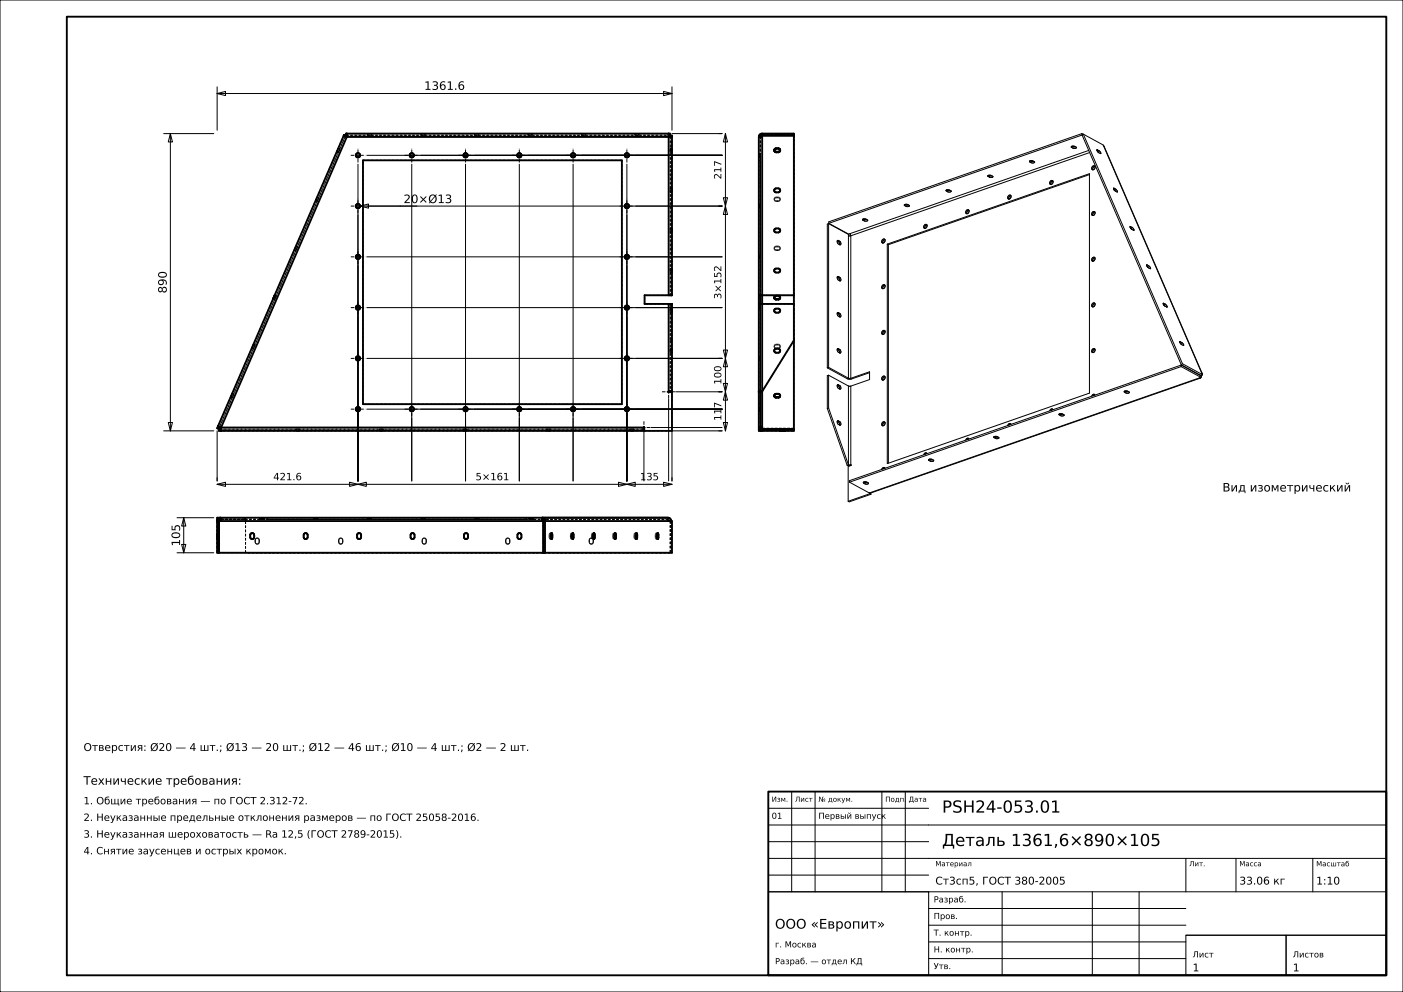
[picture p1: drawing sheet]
<svg xmlns="http://www.w3.org/2000/svg" width="420mm" height="297mm" viewBox="0 0 420 297" stroke-linecap="round" stroke-linejoin="round" font-family="sans-serif">
<defs><g id="words">
<g font-size="5">
<text x="282" y="243.3">PSH24-053.01</text>
<text x="282" y="253.3">Деталь 1361,6×890×105</text>
</g>
<text font-size="4" x="232" y="278">ООО «Европит»</text>
<g font-size="3.5">
<text x="127" y="26.9">1361.6</text>
<text x="120.8" y="60.8">20×Ø13</text>
<text x="49.9" y="87.8" transform="rotate(-90 49.9 87.8)">890</text>
<text x="365.9" y="147.2">Вид изометрический</text>
<text x="53.9" y="163.6" transform="rotate(-90 53.9 163.6)">105</text>
<text x="25" y="234.9">Технические требования:</text>
</g>
<g font-size="3.2">
<text x="25" y="224.8">Отверстия: Ø20 — 4 шт.; Ø13 — 20 шт.; Ø12 — 46 шт.; Ø10 — 4 шт.; Ø2 — 2 шт.</text>
<text x="280" y="264.8">Ст3сп5, ГОСТ 380-2005</text>
<text x="371" y="264.8">33.06 кг</text>
<text x="394" y="264.8">1:10</text>
<text x="357" y="290.8">1</text>
<text x="387" y="290.8">1</text>
</g>
<g font-size="3">
<text x="215.9" y="53.7" transform="rotate(-90 215.9 53.7)">217</text>
<text x="215.9" y="89.6" transform="rotate(-90 215.9 89.6)">3×152</text>
<text x="215.9" y="115.2" transform="rotate(-90 215.9 115.2)">100</text>
<text x="215.9" y="126" transform="rotate(-90 215.9 126)">117</text>
<text x="81.8" y="143.8">421.6</text>
<text x="142.4" y="143.8">5×161</text>
<text x="191.6" y="143.8">135</text>
<text x="25" y="240.8">1. Общие требования — по ГОСТ 2.312-72.</text>
<text x="25" y="245.8">2. Неуказанные предельные отклонения размеров — по ГОСТ 25058-2016.</text>
<text x="25" y="250.8">3. Неуказанная шероховатость — Ra 12,5 (ГОСТ 2789-2015).</text>
<text x="25" y="255.8">4. Снятие заусенцев и острых кромок.</text>
</g>
<g font-size="2.5">
<text x="231" y="245.1">01</text>
<text x="245" y="245.1">Первый выпуск</text>
<text x="279.5" y="270.2">Разраб.</text>
<text x="279.5" y="275.1">Пров.</text>
<text x="279.5" y="280.1">Т. контр.</text>
<text x="232" y="283.6">г. Москва</text>
<text x="279.5" y="285.1">Н. контр.</text>
<text x="357" y="286.6">Лист</text>
<text x="387" y="286.6">Листов</text>
<text x="232" y="288.7">Разраб. — отдел КД</text>
<text x="279.5" y="290.1">Утв.</text>
</g>
<g font-size="2.1">
<text x="231" y="240">Изм.</text>
<text x="238" y="240">Лист</text>
<text x="245" y="240">№ докум.</text>
<text x="265" y="240">Подп.</text>
<text x="272" y="240">Дата</text>
<text x="280" y="259.3">Материал</text>
<text x="356" y="259.3">Лит.</text>
<text x="371" y="259.3">Масса</text>
<text x="394" y="259.4">Масштаб</text>
</g>
</g></defs>
<g fill="none" stroke="#000" stroke-width=".3">
<path d="M0 0h420v297h-420zM49 40h15M51 40l.6 2.5h-1.2zM51 40v89M65 28l2.5-.6v1.2zM65 26v13M65 28h136.2M198.7 27.4l2.5 .6-2.5 .6zM201.2 26v13M201.2 40h15M217.2 40l.6 2.5h-1.3zM217.2 40v89"/>
<path d="M323.9 40l.4 .2M323.9 40v.5M323.9 40l-75.8 26.4v.5M107.2 49.1v94.9M109.8 46.5h106.4M123.3 49.1v94.9M139.4 49.1v94.9M155.5 49.1v94.9M171.6 49.1v94.9M187.7 49.1v94.9M216.5 59.2h1.3l-.6 2.5zM283.3 57.2l-.1-.1a.63 .63 0 0 1 1.1-.2l.4 .3a.63 .63 0 0 1-1 .2"/>
<path d="M283.3 57.2l.4 .2M283.3 56.9v.3M283.4 56.8l.3 .2M283.7 57h.8M283.7 57v.4M295.8 52.9l.4 .2M295.8 52.5v.4M295.9 52.5h.7l.6 .3a.63 .63 0 0 1-1 .3M295.9 52.5l-.2 .2 .1 .2M295.9 52.5l.3 .1M296.2 52.6l.8 .1M296.2 52.6v.5"/>
<path d="M302.6 58.6a.6 .6 0 0 0-.8 .2 .6 .6 0 0 0 .2 .8M302.6 58.6v.6l-.6 .4M302.6 58.6l-.5 .3-.1 .7M308.3 48.5l.4 .2M308.3 48.2v.3M308.4 48.1h.7l.6 .4a.63 .63 0 0 1-1 .2M308.4 48.1l-.2 .2 .1 .2M308.4 48.1l.3 .2M308.7 48.3h.8M308.7 48.3v.4M315.2 54.2l-.1 .6-.5 .4M315.2 54.2a.6 .6 0 0 0-.9 .2 .6 .6 0 0 0 .3 .8"/>
<path d="M315.2 54.2l-.5 .4-.1 .6M320.8 43.8v.3M320.8 44.1l.4 .3M320.9 43.8h.7l.6 .3a.63 .63 0 0 1-1 .3M320.9 43.8h-.1M320.9 43.8l.3 .1M321.2 43.9l.8 .1M321.2 43.9v.5M323.9 40.5l-75.8 26.4M323.9 40.5h.1M323.9 40.5l29.7 68.7M324.3 40.2l5.9 3.2 29.5 68.3"/>
<path d="M324.3 40.2l-.4 .3M324.3 40.2l29.7 68.7M325.9 45l-71.9 25.1-5.9-3.2M326.1 52.3l-60.2 21M326.2 45.7l-71.5 24.9M327.8 49.8a.6 .6 0 0 0-.9 .2 .6 .6 0 0 0 .3 .8M327.8 49.8l-.1 .7-.5 .3M327.8 49.8l-.6 .4v.6M328.4 44.9l.3 .7 .8 .4a.65 .65 0 0 0-.5-.9M328.4 44.8l.2 .1M328.4 44.8v.1M328.5 45.4h.1"/>
<path d="M328.6 44.9l.4 .2M328.6 44.9l-.2 .2M328.6 45.4l.4 .4M329 45.1l-.4 .3M330.3 43.6l29.6 68.3M333.4 56.3l.2 .6M333.4 56.3l.1 .1M333.4 56.3h.1M333.5 56.8l.1 .1M333.5 56.4l.4 .2M333.5 56.4l-.2 .1M333.6 56.9l.9 .6"/>
<path d="M333.6 56.9l.4 .4M333.9 56.6l.6 .9M333.9 56.6l-.3 .3M334.5 57.5h.1M107.8 61.7l2.5-.6v1.2zM107.8 61.7h108.4M109.8 76.9h106.4M217.2 61.7l.6 2.5h-1.3zM248.1 66.9v43.1M248.1 66.9l5.9 3.3v43M248.1 66.9l-.4 .2v43M250.6 72.2l.4 .1"/>
<path d="M250.6 72.1a.8 .8 0 0 0 .3 .9 .8 .8 0 0 0 .8 .1l-.3-.9M251 72.3l.3 1M251 72l-.4 .1M251 72l.4 .2M251 72l-.3 .1M251.4 72.2l-.4 .1M254 70.6h.7M254.4 70l.3 .6M254.7 70.6v42.7M258.3 65.9l.4 .2M258.3 65.6v.3M258.4 65.6l.7-.1 .6 .4a.63 .63 0 0 1-1 .2"/>
<path d="M258.4 65.6l-.2 .2 .1 .1M258.5 65.5l.2 .2M258.7 65.7h.8M258.7 65.7v.4M264.9 71.7a.6 .6 0 0 0-.9 .2 .6 .6 0 0 0 .3 .9M264.9 71.7v.7l-.6 .4M264.9 71.7l-.5 .4-.1 .7M265.6 73.1l60.5-21.1v65.7l-60.5 21.1zM265.6 73.1l.3 .2M265.9 73.3v65.4M270.8 61.6l.4 .2M270.8 61.2v.4"/>
<path d="M270.9 61.2h.7l.6 .3a.63 .63 0 0 1-1 .3M270.9 61.2l-.2 .2 .1 .2M271 61.2l.2 .1M271.2 61.3l.8 .1M271.2 61.3v.5M277.5 67.3a.6 .6 0 0 0-.9 .2 .6 .6 0 0 0 .3 .9M277.5 67.3l-.1 .7-.5 .4M277.5 67.3l-.6 .4v.7M290 62.9a.6 .6 0 0 0-.8 .3 .6 .6 0 0 0 .3 .8M290 62.9v.7l-.5 .4M290 62.9l-.5 .4v.7M327.8 63.5a.6 .6 0 0 0-.9 .2 .6 .6 0 0 0 .3 .8"/>
<path d="M327.8 63.5l-.1 .6-.5 .4M327.8 77.2a.6 .6 0 0 0-.9 .2 .6 .6 0 0 0 .3 .8M327.8 77.2l-.1 .6-.5 .4M327.8 63.5l-.6 .4v.6M327.8 77.2l-.6 .3v.7M338.3 67.8l.2 .6 .9 .6M338.4 67.8l.1 .1M338.4 67.8h-.1M338.5 68.3v.1M338.5 67.9l.4 .2M338.5 67.9l-.2 .1M338.5 68.4l.4 .3"/>
<path d="M338.9 68.1l.6 .8M338.9 68.1l-.4 .3M339.4 69h.1M339.5 69h-.1M339.5 68.9v.1M343.3 79.3l.2 .6M343.3 79.3h.2M343.3 79.3h.1M343.4 79.8l.1 .1M343.5 79.3l.3 .2M343.5 79.3l-.2 .2M343.5 79.9l.9 .6"/>
<path d="M343.5 79.9l.4 .3M343.8 79.5l.6 .9M343.8 79.5l-.3 .4M109.8 92.1h106.4M250.6 93.8l.4 .1M250.6 83l.4 .1M250.6 93.8a.8 .8 0 0 0 .3 .8 .8 .8 0 0 0 .8 .1l-.3-.9M250.6 83a.8 .8 0 0 0 .3 .8 .8 .8 0 0 0 .8 .1l-.3-.9M251 83.1l.3 1M251 93.9l.3 1M251 93.6l-.4 .2M251 93.6l.4 .2"/>
<path d="M251 82.8l-.4 .2M251 82.8l.4 .2M251 93.6l-.3 .1M251 82.8l-.3 .1M251.4 93.8l-.4 .1M251.4 83l-.4 .1M264.9 85.4a.6 .6 0 0 0-.9 .2 .6 .6 0 0 0 .3 .8M264.9 85.4v.6l-.6 .4M264.9 99.1a.6 .6 0 0 0-.9 .2 .6 .6 0 0 0 .3 .8M264.9 99.1v.6l-.6 .4M264.9 85.4l-.5 .4-.1 .6M264.9 99.1l-.5 .3-.1 .7"/>
<path d="M327.8 90.8a.6 .6 0 0 0-.9 .3 .6 .6 0 0 0 .3 .8M327.8 90.8l-.1 .7-.5 .4M327.8 90.8l-.6 .4v.7M344.4 80.4v.1M348.2 90.8l.4 .7 .7 .4a.65 .65 0 0 0-.5-.9M348.3 90.8h.1M348.3 90.8h-.1M348.4 91.3h.1M348.4 90.8l.4 .2M348.4 90.8l-.2 .2M348.4 91.3l.5 .4M348.8 91l-.4 .3"/>
<path d="M109.8 107.3h106.4M200.2 119.4v24.6M202.3 117.3h13.9M216.5 114.8h1.3l-.6 2.5zM216.5 104.8h1.3l-.6 2.5zM217.2 117.3l.6 2.5h-1.3zM217.2 107.3l.6 2.5h-1.3zM247.7 110.1l6.4 3.4 .9-.1 5.3-1.8M248.1 110l-.4 .1M248.1 110l5.9 3.2M248.1 112.3l5.9 3.3M248.1 112.3l-.4 .2v9.8"/>
<path d="M248.1 112.3v9.8M250.6 115.4l.4 .1M250.6 104.6l.4 .1M250.6 115.4a.8 .8 0 0 0 .3 .8 .8 .8 0 0 0 .8 .1l-.3-.9M250.6 104.6a.8 .8 0 0 0 .3 .8 .8 .8 0 0 0 .8 .1l-.3-.9M251 115.5l.3 1M251 104.7l.3 1M251 115.2l-.4 .2M251 115.2l.4 .2M251 104.4l-.4 .2M251 104.4l.4 .2M251 115.2l-.3 .1"/>
<path d="M251 104.4l-.3 .1M251.4 115.4l-.4 .1M251.4 104.6l-.4 .1M254 113.2l.7 .1M254 115.6h.7M254 115.6v23.6M254.7 113.3l5.6-2v2.3l-5.6 2M254.7 115.6v23.6M264.9 112.7a.6 .6 0 0 0-.9 .3 .6 .6 0 0 0 .3 .8M264.9 112.7v.7l-.6 .4M264.9 112.8l-.5 .3-.1 .7M327.7 118.2l.1 .1"/>
<path d="M327.7 118.2a.57 .57 0 0 0-.9 .4M327.8 104.5a.6 .6 0 0 0-.9 .2 .6 .6 0 0 0 .3 .9M327.8 104.5l-.1 .7-.5 .4M327.8 104.5l-.6 .4v.7M327.8 118.2l-.5 .3M336.6 117.1v.3M336.6 117.4l.4 .2M336.8 117.1h.7l.6 .3a.63 .63 0 0 1-1.1 .2M336.8 117.1h-.2M336.8 117.1l.2 .1M337 117.2h.8M337 117.2v.4"/>
<path d="M353.2 102.3l.2 .6M353.3 102.3h.1M353.3 102.3h-.1M353.3 102.8h.1M353.4 102.3l.4 .2M353.4 102.3l-.2 .2M353.4 102.9l.9 .5M353.4 102.8l.4 .4M353.6 109.3l-99.3 34.6v.5M353.6 109.3l6 3.3M353.6 109.8l5.9 3.2M353.6 109.3v.5"/>
<path d="M353.6 109.8l-99.3 34.6M353.6 109.2l6 3.2 .3-.3M353.8 102.5l.4 .5 .1 .4M353.8 102.5l-.4 .3M354 108.9l5.9 3.2M354 108.9l-.4 .3M354.3 103.4h.1M359 113.2h.3M359 113.2l-98.8 34.4M359.2 112.3l.2 .1M359.3 113.2l-99.1 34.4M359.5 113l-.5 .2"/>
<path d="M359.5 112.5v.5M359.5 113l-.2 .2M359.6 112.6l-.1 .4M359.7 111.7l.2 .2M359.7 111.7l.2 .4M359.9 111.9v.2M359.9 112.1l-.3 .5M49 129h15M50.4 126.5h1.2l-.6 2.5zM65 129v15M109.8 122.5h106.4M192.8 130.1v13.9"/>
<path d="M194.9 128h21.3M216.2 129h-15v15M216.5 126.5h1.3l-.6 2.5zM247.7 122.3l5.9 17M248.1 122.1l-.4 .2M248.1 122.1l5.9 17.1M250.6 126.2l.4 .1M250.6 126.2a.8 .8 0 0 0 .3 .8 .8 .8 0 0 0 .8 .1l-.3-.9M251 126.3l.3 1M251 126l-.4 .2M251 126l.4 .2M251 126l-.3 .1"/>
<path d="M251.4 126.2l-.4 .1M253.6 139.3l.8 .2M254 139.2l-.4 .1M254 139.2h.7M254.7 139.2h.1M254.8 139.2l-.9 .4v10.5M264.9 126.4a.6 .6 0 0 0-.9 .3 .6 .6 0 0 0 .3 .8M264.9 126.4v.7l-.6 .4M264.9 126.4l-.5 .4-.1 .7M277.5 135.7l-.5 .3M277.5 135.8a.53 .53 0 0 0-.6-.2 .53 .53 0 0 0-.4 .6M278.1 137.9l.4 .2"/>
<path d="M278.1 137.5v.4M278.2 137.5h.7l.6 .3a.63 .63 0 0 1-1 .3M278.2 137.5l-.2 .2 .1 .2M278.2 137.5l.3 .1M278.5 137.6l.8 .1M278.5 137.6v.5M290 131.3l.1 .1M290 131.3a.57 .57 0 0 0-.9 .5M290 131.3l-.4 .3M297.6 131.1l.4 .2M297.6 130.7v.4M297.7 130.7h.7l.6 .3a.63 .63 0 0 1-1 .3"/>
<path d="M297.7 130.7l-.2 .2 .1 .2M297.7 130.7l.3 .1M298 130.8l.8 .1M298 130.8v.5M302.6 127l-.4 .2M302.6 127.1a.53 .53 0 0 0-.6-.2 .53 .53 0 0 0-.3 .5M315.2 122.6l-.5 .2M315.2 122.7a.53 .53 0 0 0-.6-.2 .53 .53 0 0 0-.3 .5M317.1 123.9v.3M317.1 124.2l.4 .3M317.2 123.9h.7l.6 .3a.63 .63 0 0 1-1 .3M317.2 123.9h-.1"/>
<path d="M317.3 123.9l.2 .1M317.5 124l.8 .1M317.5 124v.5M53 155h11M55 155l.6 2.5h-1.2zM55 155v10.5M65 145l2.5-.6v1.2zM65 145h136.2M104.7 144.4l2.5 .6-2.5 .6zM107.2 145l2.5-.6v1.2zM185.2 144.4l2.5 .6-2.5 .6zM187.7 145l2.5-.6v1.2z"/>
<path d="M187.7 143v1M198.7 144.4l2.5 .6-2.5 .6zM254.3 144.4l5.9 3.2M258.5 144.3l.7-.1 .8 .4a.63 .63 0 0 1-1.1 .3M258.5 144.3l.1 .4M258.6 144.7l.3 .2M258.6 144.3v.4M258.7 144.3l.2 .1M258.9 144.4l.8 .1M258.9 144.4v.5M260.4 147.7v.1M260.4 147.8l-6.5 2.3"/>
<path d="M260.4 147.8l.3 .2M260.7 147.6v.4M260.7 148l-6.5 2.2-.3-.1M264.9 140.1v.1M264.9 140.1a.57 .57 0 0 0-.9 .4M264.9 140.1l-.5 .3M53 165.5h11M54.4 163h1.2l-.6 2.5zM237 237v30M244 237v30M264 237v30M271 237v30"/>
<path d="M230 257h185M230 252h48M230 247h185M230 242h48M355 257v10M370 257v10M393 257v10M230 267h48v25h-48zM230 267h185M230 262h48M278 277h77M278 272h77"/>
<path d="M300 267v25M327 267v25M341 267v25M278 287h77M278 282h77M355 280h30v12h-30zM355 280h60M385 280h30v12h-30z"/>
</g>
<g fill="none" stroke="#000" stroke-width=".56">
<path d="M20 5h395v287h-395zM103.8 40v1M200.2 40v48.4M228.2 40h9.5v88.4h-9.5zM228.2 40l-.8 .4-.2 .6M102.9 40.6l-37.9 87.6 .5 .2 .2-.6M102.9 40.6l.9 .4M102.9 40.6l.1-.2 .5 .2-.1 .2M103.8 41h97.4M103.8 40.5h-.3v-.5h97.1v.5h-.4M103.8 41l-37.6 87M108.7 48h77.5v73h-77.5z"/>
<path d="M200.7 41v-.4h.5v47.8h-8.2v2.6h8.2v26.2h-1M227.2 41h1M227.2 41v88h.5v-11.8M228.2 40.6h9.5M228.2 40.6h-.4M231.8 45l.1 .4 .5 .2M231.8 45v.1M231.8 45.1l.6 .3M231.9 56.6l1.1-.2a.6 .6 0 0 1 .6 .6 .6 .6 0 0 1-.6 .6l-1-.1-.2-.5zM232.4 45.6h.6M232.4 45.4h.6M232.4 45.4v.2"/>
<path d="M233 45.4v.2M233.5 44.8l.1 .2M233.5 44.8l-.4-.3h-.9l-.4 .5M233.5 44.8l-.4-.4h-.7l-.5 .2-.1 .4M233.6 45l-.6 .4M233.6 45l-.2 .4-.4 .2M237.7 40.5h-9.5l-.5 .5 .5-.2M231.9 68.6l1.1-.2a.6 .6 0 0 1 .6 .6 .6 .6 0 0 1-.6 .6l-1-.1-.2-.5zM200.2 91v26.2M227.2 88.4h10.5M227.2 91h10.5M227.7 88.4v2.6"/>
<path d="M231.8 89.1l.1 .4 .5 .2M231.8 89.1l.6 .4M231.9 80.6l1.1-.2a.6 .6 0 0 1 .6 .6 .6 .6 0 0 1-.6 .6l-1-.1-.2-.5zM231.9 92.6l1.1-.2a.6 .6 0 0 1 .6 .6 .6 .6 0 0 1-.6 .6l-1-.1-.2-.5zM232.4 89.5h.6M232.4 89.7h.6M232.4 89.5v.2M233 89.5v.2M233.6 89l-.2 .5-.4 .2M233.6 89l-.4-.4h-.8l-.5 .1-.1 .4M233.6 89l-.6 .5M200.2 117.2v.2h1v11.6h-8.3v-1h-.2"/>
<path d="M227.2 117.4h.5M231.8 118.5l.1 .4 .5 .2M231.8 118.5l.6 .4M231.9 104.6l1.1-.2a.6 .6 0 0 1 .6 .6 .6 .6 0 0 1-.6 .6l-1-.1-.2-.5zM232.4 118.9h.6M232.4 119.1h.6M232.4 118.9v.2M233 118.9v.2M233.6 118.4l-.2 .5-.4 .2M233.6 118.4l-.4-.4h-.8l-.5 .1-.1 .4M233.6 118.4l-.6 .5M237.7 101.9l-9.5 15.3h-1"/>
<path d="M65.3 127.6l.9 .4M66.2 128v1M66.2 128h126.5M192.7 128v1h-127.2v-.5h.7M227.7 128l.5 .5h9.5v.5l-10-.1M227.7 128h.1M228.2 127.8l-.5 .2M65 156h136.2v9.5h-136.2zM65 156l.2-.6 .8-.4v1M65.1 155.5l-.1-.5h135a.96 .96 0 0 1 .9 1M65.6 156v9.5M66 155.5l-.5 .5v9.5"/>
<path d="M75 159.8a.6 .6 0 0 1 .7-.2 .6 .6 0 0 1 .4 .6v.6a.6 .6 0 0 1-.6 .6 .6 .6 0 0 1-.6-.6zM91 159.8a.6 .6 0 0 1 .7-.2 .6 .6 0 0 1 .4 .6v.6a.6 .6 0 0 1-.6 .6 .6 .6 0 0 1-.6-.6zM107 159.8a.6 .6 0 0 1 .7-.2 .6 .6 0 0 1 .4 .6v.6a.6 .6 0 0 1-.6 .6 .6 .6 0 0 1-.6-.6zM123 159.8a.6 .6 0 0 1 .7-.2 .6 .6 0 0 1 .4 .6v.6a.6 .6 0 0 1-.6 .6 .6 .6 0 0 1-.6-.6zM139 159.8a.6 .6 0 0 1 .7-.2 .6 .6 0 0 1 .4 .6v.6a.6 .6 0 0 1-.6 .6 .6 .6 0 0 1-.6-.6zM155 159.8a.6 .6 0 0 1 .7-.2 .6 .6 0 0 1 .4 .6v.6a.6 .6 0 0 1-.6 .6 .6 .6 0 0 1-.6-.6zM162.3 156v-1a.96 .96 0 0 1 1 1M162.3 155.5l.5 .5M162.6 156v9.5M162.7 156v9.5M163.2 156v9.5M165.1 159.6l-.2 .6"/>
<path d="M165.1 159.6h.1M165.2 159.6h.1M165.2 159.6l.1 .6M171.4 159.6l-.2 .6M171.4 159.6h.1M171.5 159.6h.1M171.6 159.6l.1 .6M177.7 159.6l-.1 .6M177.8 159.6h.1M177.8 159.6h-.1M177.9 159.6h.1M177.9 159.6l.2 .6"/>
<path d="M184.1 159.6l-.2 .6M184.1 159.6h.1M184.2 159.6h.1M184.2 159.6h-.1M184.2 159.6l.2 .6M190.4 159.6l-.1 .6M190.5 159.6h-.1M190.5 159.6h.1M190.6 159.6l.2 .6M196.7 160l.1 1.4 .3-.6M196.9 159.6h.1M196.9 159.6l-.2 .4"/>
<path d="M196.9 159.6l.2 .6M164.9 160.8l.3 .6M164.9 160.2v.6M164.9 160.8v.2M164.9 160.8h.4M164.9 160.2h.4M165.2 161.4h.1M165.3 160.8l-.1 .6M165.3 160.2v.6M171.2 160.8l.2 .6M171.2 160.2v.6M171.2 160.8v.2"/>
<path d="M171.2 160.8h.5M171.2 160.2h.5M171.4 161.4h.1M171.6 161.4h-.1M171.7 160.8l-.1 .6M171.7 160.2v.6M177.6 160.8l.1 .6M177.6 160.2v.6M177.6 160.8v.2M177.6 160.8h.5M177.6 160.2h.5M177.7 161.4h.1"/>
<path d="M177.8 161.4h.1M177.9 161.4h.1M178.1 160.8l-.2 .6M178.1 160.2v.6M183.9 160.8l.2 .6M183.9 160.2v.6M183.9 160.8v.2M183.9 160.8h.5M183.9 160.2h.5M184.1 161.4h.1M184.4 160.8l-.3 .6M184.4 160.2v.6"/>
<path d="M190.3 160.8l.1 .6M190.3 160.2v.6M190.3 160.8v.2M190.3 160.8h.5M190.3 160.2h.5M190.4 161.4h.1M190.8 160.8l-.3 .6M190.8 160.2v.6M196.6 160l.1 .2M196.7 160.8l-.1 .2M196.7 160.2v.6M196.7 160.8h.4"/>
<path d="M196.7 160.2h.4M197.1 160.2v.6M230 237h185v55h-185z"/>
<circle cx="107.2" cy="46.5" r=".65"/>
<circle cx="123.3" cy="46.5" r=".65"/>
<circle cx="139.4" cy="46.5" r=".65"/>
<circle cx="155.5" cy="46.5" r=".65"/>
<circle cx="171.6" cy="46.5" r=".65"/>
<circle cx="187.7" cy="46.5" r=".65"/>
<circle cx="107.2" cy="76.9" r=".65"/>
<circle cx="107.2" cy="61.7" r=".65"/>
<circle cx="187.7" cy="61.7" r=".65"/>
<circle cx="187.7" cy="76.9" r=".65"/>
<circle cx="107.2" cy="92.1" r=".65"/>
<circle cx="187.7" cy="92.1" r=".65"/>
<circle cx="107.2" cy="107.3" r=".65"/>
<circle cx="187.7" cy="107.3" r=".65"/>
<circle cx="107.2" cy="122.5" r=".65"/>
<circle cx="123.3" cy="122.5" r=".65"/>
<circle cx="139.4" cy="122.5" r=".65"/>
<circle cx="155.5" cy="122.5" r=".65"/>
<circle cx="171.6" cy="122.5" r=".65"/>
<circle cx="187.7" cy="122.5" r=".65"/>
</g>
<g fill="none" stroke="#000" stroke-width=".3" stroke-dasharray=".7 .5" stroke-linecap="butt">
<path d="M110.1 40v.5M110.1 40h.1M110.2 40h-.1M110.2 40h.1M110.3 40h-.1M110.3 40h.1M110.4 40h-.1M110.4 40h.1M110.5 40h-.1M110.5 40h.2M110.7 40h-.2M110.7 40h.1"/>
<path d="M110.8 40h-.1M110.8 40h.1M110.9 40h-.1M110.9 40h.1M111 40h-.1M111 40h.1M111.1 40h-.1M111.1 40h.1M111.2 40h-.1M111.2 40h.1M111.3 40v.5M111.3 40h-.1"/>
<path d="M126.1 40v.5M126.1 40h.1M126.2 40h-.1M126.2 40h.1M126.3 40h-.1M126.3 40h.1M126.4 40h-.1M126.4 40h.1M126.5 40h-.1M126.5 40h.2M126.7 40h-.2M126.7 40h.1"/>
<path d="M126.8 40h-.1M126.8 40h.1M126.9 40h-.1M126.9 40h.1M127 40h-.1M127 40h.1M127.1 40h-.1M127.1 40h.1M127.2 40h-.1M127.2 40h.1M127.3 40v.5M127.3 40h-.1"/>
<path d="M142.1 40v.5M142.1 40h.1M142.2 40h-.1M142.2 40h.1M142.3 40h-.1M142.3 40h.1M142.4 40h-.1M142.4 40h.1M142.5 40h-.1M142.5 40h.2M142.7 40h-.2M142.7 40h.1"/>
<path d="M142.8 40h-.1M142.8 40h.1M142.9 40h-.1M142.9 40h.1M143 40h-.1M143 40h.1M143.1 40h-.1M143.1 40h.1M143.2 40h-.1M143.2 40h.1M143.3 40v.5M143.3 40h-.1"/>
<path d="M158.1 40v.5M158.1 40h.1M158.2 40h-.1M158.2 40h.1M158.3 40h-.1M158.3 40h.1M158.4 40h-.1M158.4 40h.1M158.5 40h-.1M158.5 40h.2M158.7 40h-.2M158.7 40h.1"/>
<path d="M158.8 40h-.1M158.8 40h.1M158.9 40h-.1M158.9 40h.1M159 40h-.1M159 40h.1M159.1 40h-.1M159.1 40h.1M159.2 40h-.1M159.2 40h.1M159.3 40v.5M159.3 40h-.1"/>
<path d="M174.1 40v.5M174.1 40h.1M174.2 40h-.1M174.2 40h.1M174.3 40h-.1M174.3 40h.1M174.4 40h-.1M174.4 40h.1M174.5 40h-.1M174.5 40h.2M174.7 40h-.2M174.7 40h.1"/>
<path d="M174.8 40h-.1M174.8 40h.1M174.9 40h-.1M174.9 40h.1M175 40h-.1M175 40h.1M175.1 40h-.1M175.1 40h.1M175.2 40h-.1M175.2 40h.1M175.3 40v.5M175.3 40h-.1"/>
<path d="M190.1 40v.5M190.1 40h.1M190.2 40h-.1M190.2 40h.1M190.3 40h-.1M190.3 40h.1M190.4 40h-.1M190.4 40h.1M190.5 40h-.1M190.5 40h.2M190.7 40h-.2M190.7 40h.1"/>
<path d="M190.8 40h-.1M190.8 40h.1M190.9 40h-.1M190.9 40h.1M191 40h-.1M191 40h.1M191.1 40h-.1M191.1 40h.1M191.2 40h-.1M191.2 40h.1M191.3 40v.5M191.3 40h-.1"/>
<path d="M200.6 40h-97.1M228.2 40h-.3M231.8 40h.1M231.9 40h-.1M231.9 40h.1M232 40h-.1M232 40h.1M232.1 40h-.1M232.1 40h.1M232.2 40h-.1M232.2 40h.1M232.3 40h-.1"/>
<path d="M232.3 40h.1M232.4 40h.6M232.4 40h-.1M233 40h-.6M233 40h.1M233.1 40h.1M233.1 40h-.1M233.2 40h-.1M233.2 40h.1M233.3 40h-.1M233.3 40h.1M233.4 40h-.1"/>
<path d="M233.4 40h.1M233.5 40h-.1M233.5 40h.1M233.6 40h-.1M237.7 40h-9.5M94.5 60v.1M94.5 60v-.1M94.5 59.9v.1M94.5 59.9l.1-.1M94.6 59.8l-.1 .1M94.6 59.8v-.1M94.6 59.7v.1"/>
<path d="M94.6 59.7l.1-.1M94.7 59.6l-.1 .1M94.7 59.6l.1-.2M94.8 59.4l-.1 .2M94.8 59.4v-.1M94.8 59.3v.1M94.8 59.3v-.1M94.8 59.2v.1M94.8 59.2l.1-.1M94.9 59.1l-.1 .1M94.9 59.1v-.1M94.9 59v.1"/>
<path d="M94.9 59l.5 .2M95.1 59.9l.1-.1M95.1 59.9v.1M95.2 59.8v-.2M95.2 59.8l-.1 .1M95.2 59.6l.1-.1M95.2 59.6v.2M95.3 59.5v-.1M95.3 59.5l-.1 .1M95.3 59.4v-.1M95.3 59.4v.1M95.3 59.3h.1"/>
<path d="M95.3 59.3v.1M95.4 59.3v-.1M95.4 59.3h-.1M95.4 59.2v.1M100.8 45.4l.5 .2M100.8 45.4l.1-.1M100.9 45.3l-.1 .1M100.9 45.3v-.1M100.9 45.2v.1M100.9 45.2v-.1M100.9 45.1v.1M100.9 45.1l.1-.1"/>
<path d="M101 45l-.1 .1M101 45l.1-.1M101.1 44.9l-.1 .1M101.1 44.9v-.1M101.1 44.8v.1M101.1 44.8l.1-.2M101.2 44.6l-.1 .2M101.2 44.6v-.1M101.2 44.5v.1M101.2 44.5l.1-.1M101.3 44.4l-.1 .1M101.3 44.4v-.1"/>
<path d="M101.3 44.3v.1M101.3 44.3l.4 .2M101.3 45.6v-.1M101.3 45.5l.1-.1M101.3 45.5v.1M101.4 45.4v-.1M101.4 45.4l-.1 .1M101.4 45.3l.1-.1M101.4 45.3v.1M101.5 45.2v-.1M101.5 45.2l-.1 .1M101.5 45.1l.1-.1"/>
<path d="M101.5 45.1v.1M101.6 45v-.2M101.6 45l-.1 .1M101.6 44.8l.1-.1M101.6 44.8v.2M101.7 44.7v-.1M101.7 44.7l-.1 .1M101.7 44.6v.1M101.7 44.6v-.1M101.7 44.5v.1M103 40.4l-38 87.8M103.4 40.8l-.5-.2"/>
<path d="M103.5 40.8h-.1M103.5 40.6l-38 87.8M103.5 40.6l-.5-.2M103.5 40.9v-.1M103.5 40.5v-.5M103.6 40.9h-.1M103.7 40.9h-.1M103.7 41v-.1M103.8 41h-.1M103.8 40.5h96.4M103.8 40.5v-.5M103.8 41v-.1"/>
<path d="M103.8 40.9v-.1M103.8 40.8v-.1M103.8 40.7v-.1M103.8 40.6v-.1M106.5 46.6v-.2M106.5 46.4l.1-.2M106.6 46.8l-.1-.2M106.6 46.2l.1-.1M106.7 46.9l-.1-.1M106.7 46.1l.1-.2M106.8 47.1l-.1-.2M106.8 45.9h.2"/>
<path d="M107 47.1h-.2M107 45.9h.2M107.2 47.1h-.2M107.2 45.9h.2M107.4 47.1h-.2M107.4 45.9l.2 .1M107.6 47l-.2 .1M107.6 46l.1 .1M107.7 46.9l-.1 .1M107.7 46.1l.1 .2M107.8 46.7l-.1 .2M107.8 46.3v.2"/>
<path d="M107.8 46.5v.2M108.7 48h77.5M110.1 40.5h.1M110.2 40.5h.1M110.2 40.5h-.1M110.3 40.5h.1M110.3 40.5h-.1M110.4 40.5h.1M110.4 40.5h-.1M110.5 40.5h.2M110.5 40.5h-.1M110.7 40.5h.1"/>
<path d="M110.7 40.5h-.2M110.8 40.5h.1M110.8 40.5h-.1M110.9 40.5h.1M110.9 40.5h-.1M111 40.5h.1M111 40.5h-.1M111.1 40.5h.1M111.1 40.5h-.1M111.2 40.5h-.1M111.2 40.5h.1M111.3 40.5h-.1"/>
<path d="M122.6 46.6v-.2M122.6 46.4l.1-.2M122.7 46.8l-.1-.2M122.7 46.2l.1-.1M122.8 46.9l-.1-.1M122.8 46.1l.1-.2M122.9 47.1l-.1-.2M122.9 45.9h.2M123.1 47.1h-.2M123.1 45.9h.2M123.3 47.1h-.2M123.3 45.9h.2"/>
<path d="M123.5 47.1h-.2M123.5 45.9l.2 .1M123.7 47l-.2 .1M123.7 46l.1 .1M123.8 46.9l-.1 .1M123.8 46.1l.1 .2M123.9 46.7l-.1 .2M123.9 46.3v.2M123.9 46.5v.2M126.1 40.5h.1M126.2 40.5h.1M126.2 40.5h-.1"/>
<path d="M126.3 40.5h.1M126.3 40.5h-.1M126.4 40.5h.1M126.4 40.5h-.1M126.5 40.5h.2M126.5 40.5h-.1M126.7 40.5h.1M126.7 40.5h-.2M126.8 40.5h.1M126.8 40.5h-.1M126.9 40.5h.1M126.9 40.5h-.1"/>
<path d="M127 40.5h.1M127 40.5h-.1M127.1 40.5h.1M127.1 40.5h-.1M127.2 40.5h-.1M127.2 40.5h.1M127.3 40.5h-.1M138.7 46.6v-.2M138.7 46.4l.1-.2M138.8 46.8l-.1-.2M138.8 46.2l.1-.1M138.9 46.9l-.1-.1"/>
<path d="M138.9 46.1l.1-.2M139 47.1l-.1-.2M139 45.9h.2M139.2 47.1h-.2M139.2 45.9h.2M139.4 47.1h-.2M139.4 45.9h.2M139.6 47.1h-.2M139.6 45.9l.2 .1M139.8 47l-.2 .1M139.8 46l.1 .1M139.9 46.9l-.1 .1"/>
<path d="M139.9 46.1l.1 .2M140 46.7l-.1 .2M140 46.3v.2M140 46.5v.2M142.1 40.5h.1M142.2 40.5h.1M142.2 40.5h-.1M142.3 40.5h.1M142.3 40.5h-.1M142.4 40.5h.1M142.4 40.5h-.1M142.5 40.5h.2"/>
<path d="M142.5 40.5h-.1M142.7 40.5h.1M142.7 40.5h-.2M142.8 40.5h.1M142.8 40.5h-.1M142.9 40.5h.1M142.9 40.5h-.1M143 40.5h.1M143 40.5h-.1M143.1 40.5h.1M143.1 40.5h-.1M143.2 40.5h-.1"/>
<path d="M143.2 40.5h.1M143.3 40.5h-.1M154.8 46.6v-.2M154.8 46.4l.1-.2M154.9 46.8l-.1-.2M154.9 46.2l.1-.1M155 46.9l-.1-.1M155 46.1l.1-.2M155.1 47.1l-.1-.2M155.1 45.9h.2M155.3 47.1h-.2M155.3 45.9h.2"/>
<path d="M155.5 47.1h-.2M155.5 45.9h.2M155.7 47.1h-.2M155.7 45.9l.2 .1M155.9 47l-.2 .1M155.9 46l.1 .1M156 46.9l-.1 .1M156 46.1l.1 .2M156.1 46.7l-.1 .2M156.1 46.3v.2M156.1 46.5v.2M158.1 40.5h.1"/>
<path d="M158.2 40.5h.1M158.2 40.5h-.1M158.3 40.5h.1M158.3 40.5h-.1M158.4 40.5h.1M158.4 40.5h-.1M158.5 40.5h.2M158.5 40.5h-.1M158.7 40.5h.1M158.7 40.5h-.2M158.8 40.5h.1M158.8 40.5h-.1"/>
<path d="M158.9 40.5h.1M158.9 40.5h-.1M159 40.5h.1M159 40.5h-.1M159.1 40.5h.1M159.1 40.5h-.1M159.2 40.5h-.1M159.2 40.5h.1M159.3 40.5h-.1M170.9 46.6v-.2M170.9 46.4l.1-.2M171 46.8l-.1-.2"/>
<path d="M171 46.2l.1-.1M171.1 46.9l-.1-.1M171.1 46.1l.1-.2M171.2 47.1l-.1-.2M171.2 45.9h.2M171.4 47.1h-.2M171.4 45.9h.2M171.6 47.1h-.2M171.6 45.9h.2M171.8 47.1h-.2M171.8 45.9l.2 .1M172 47l-.2 .1"/>
<path d="M172 46l.1 .1M172.1 46.9l-.1 .1M172.1 46.1l.1 .2M172.2 46.7l-.1 .2M172.2 46.3v.2M172.2 46.5v.2M174.1 40.5h.1M174.2 40.5h.1M174.2 40.5h-.1M174.3 40.5h.1M174.3 40.5h-.1M174.4 40.5h.1"/>
<path d="M174.4 40.5h-.1M174.5 40.5h.2M174.5 40.5h-.1M174.7 40.5h.1M174.7 40.5h-.2M174.8 40.5h.1M174.8 40.5h-.1M174.9 40.5h.1M174.9 40.5h-.1M175 40.5h.1M175 40.5h-.1M175.1 40.5h.1"/>
<path d="M175.1 40.5h-.1M175.2 40.5h-.1M175.2 40.5h.1M175.3 40.5h-.1M186.2 48v73M187 46.6v-.2M187 46.4l.1-.2M187.1 46.8l-.1-.2M187.1 46.2l.1-.1M187.2 46.9l-.1-.1M187.2 46.1l.1-.2M187.3 47.1l-.1-.2"/>
<path d="M187.3 45.9h.2M187.5 47.1h-.2M187.5 45.9h.2M187.7 47.1h-.2M187.7 45.9h.2M187.9 47.1h-.2M187.9 45.9l.2 .1M188.1 47l-.2 .1M188.1 46l.1 .1M188.2 46.9l-.1 .1M188.2 46.1l.1 .2M188.3 46.7l-.1 .2"/>
<path d="M188.3 46.3v.2M188.3 46.5v.2M190.1 40.5h.1M190.2 40.5h.1M190.2 40.5h-.1M190.3 40.5h.1M190.3 40.5h-.1M190.4 40.5h.1M190.4 40.5h-.1M190.5 40.5h.2M190.5 40.5h-.1M190.7 40.5h.1"/>
<path d="M190.7 40.5h-.2M190.8 40.5h.1M190.8 40.5h-.1M190.9 40.5h.1M190.9 40.5h-.1M191 40.5h.1M191 40.5h-.1M191.1 40.5h.1M191.1 40.5h-.1M191.2 40.5h-.1M191.2 40.5h.1M191.3 40.5h-.1"/>
<path d="M200.2 40.5v-.5M200.2 41v-.1M200.2 40.9v-.1M200.2 40.8v-.1M200.2 40.7v-.1M200.2 40.6v-.1M200.2 41h.1M200.3 41h.1M200.4 41h.1M200.5 41h.1M200.6 40.5h-97.1M200.6 40.5v-.5"/>
<path d="M200.6 41h.1M200.7 56.4v.1M200.7 56.5v.1M200.7 56.6v.1M200.7 56.7v.2M200.7 56.9v.1M200.7 57v.1M200.7 57.1v.2M200.7 57.3v.1M200.7 57.4v.1M200.7 57.5v.1M200.7 57.6v-.1"/>
<path d="M200.7 57.5v-.1M200.7 57.4v-.1M200.7 57.3v-.2M200.7 57.1v-.1M200.7 57v-.1M200.7 56.9v-.2M200.7 56.7v-.1M200.7 56.6v-.1M200.7 56.5v-.1M200.7 44.4v.1M200.7 44.5v.1M200.7 44.6v.1"/>
<path d="M200.7 44.7v.2M200.7 44.9v.1M200.7 45v.1M200.7 45.1v.2M200.7 45.3v.1M200.7 45.4v.1M200.7 45.5v.1M200.7 45.6v-.1M200.7 45.5v-.1M200.7 45.4v-.1M200.7 45.3v-.2M200.7 45.1v-.1"/>
<path d="M200.7 45v-.1M200.7 44.9v-.2M200.7 44.7v-.1M200.7 44.6v-.1M200.7 44.5v-.1M200.7 41v47.4M200.7 40.6h.5M200.7 41h.5M201.2 56.4h-.5M201.2 57.6h-.5M201.2 57.6v-.1M201.2 57.5v-.1"/>
<path d="M201.2 57.4v-.1M201.2 57.3v-.2M201.2 57.1v-.1M201.2 57v-.1M201.2 56.9v-.2M201.2 56.7v-.1M201.2 56.6v-.1M201.2 56.5v-.1M201.2 56.4v.1M201.2 56.5v.1M201.2 56.6v.1M201.2 56.7v.2"/>
<path d="M201.2 56.9v.1M201.2 57v.1M201.2 57.1v.2M201.2 57.3v.1M201.2 57.4v.1M201.2 57.5v.1M201.2 44.4h-.5M201.2 45.6h-.5M201.2 45.6v-.1M201.2 45.5v-.1M201.2 45.4v-.1M201.2 45.3v-.2"/>
<path d="M201.2 45.1v-.1M201.2 45v-.1M201.2 44.9v-.2M201.2 44.7v-.1M201.2 44.6v-.1M201.2 44.5v-.1M201.2 44.4v.1M201.2 44.5v.1M201.2 44.6v.1M201.2 44.7v.2M201.2 44.9v.1M201.2 45v.1"/>
<path d="M201.2 45.1v.2M201.2 45.3v.1M201.2 45.4v.1M201.2 45.5v.1M227.2 46.5v-.1M227.2 46.4v-.1M227.2 46.3v-.1M227.2 46.2v-.1M227.2 46.1v-.1M227.2 46v-.1M227.2 45.9v.1M227.2 46v.1"/>
<path d="M227.2 46.1v.1M227.2 46.2v.2M227.2 46.4v.1M227.2 46.5v.1M227.2 46.6v.2M227.2 46.8v.1M227.2 46.9v.1M227.2 47v.1M227.2 47.1v.1M227.2 47.2v-.1M227.2 47.1v-.1M227.2 47v-.1"/>
<path d="M227.2 46.9v-.1M227.2 46.8v-.1M227.2 46.7v-.1M227.2 46.6v-.1M227.2 41v-.1M227.2 48v73M227.2 40.8v.2M227.2 40.9l.1-.1M227.3 40.6l-.1 .2M227.3 40.8l.3-.1M227.4 40.4l-.1 .2M227.5 40.2l-.1 .2"/>
<path d="M227.6 40.7l.2-.1M227.7 46.5v.1M227.7 46.6v.1M227.7 46.7v.1M227.7 46.8v.1M227.7 46.9v.1M227.7 47v.1M227.7 47.1v.1M227.7 47.2v-.1M227.7 47.1v-.1M227.7 47v-.1M227.7 46.9v-.1"/>
<path d="M227.7 46.8v-.2M227.7 46.6v-.1M227.7 46.5v-.1M227.7 46.4v-.2M227.7 46.2v-.1M227.7 46.1v-.1M227.7 46v-.1M227.7 45.9v.1M227.7 46v.1M227.7 46.1v.1M227.7 46.2v.1M227.7 46.3v.1"/>
<path d="M227.7 46.4v.1M227.7 41v87M227.7 48v73M227.7 41h-.5M227.7 41v-.2M227.7 48h-.5M227.7 40.8l.1-.1M227.7 40.1l-.2 .1M227.7 41h.1M227.8 40.7l.1-.1M227.8 41h.1M227.9 40.6l.1-.1"/>
<path d="M227.9 40l-.2 .1M227.9 41h.1M228 41h.1M228 40.5h.2M228.1 41h.1M228.2 40.6h9.5M228.2 41v-.4M228.2 40.8v-.2M228.2 40.6v-.2M228.2 40.5v-.1M228.2 40.4h9.5M228.2 40.5h9.5"/>
<path d="M228.2 40.5v-.5M231.8 57v-.2M231.8 45v-.2M231.8 59.8v.1M231.8 59.6v-.1M231.8 45.1v.1M231.8 44.9v-.1M231.8 45v.1M231.8 45v-.1M231.8 59.7v.1M231.8 59.9v.1M231.8 59.7v-.1"/>
<path d="M231.8 59.5v-.1M231.8 45.2v.1M231.8 44.8v-.1M231.8 57.2v-.2M231.8 56.8l.1-.2M231.8 45.2v-.2M231.8 44.8l.1-.2M231.8 59.6v.1M231.8 60l.1 .1M231.8 59.8v-.1M231.8 59.4l.1-.1M231.8 45.3l.1 .1"/>
<path d="M231.8 44.7l.1-.1M231.8 40.5h.1M231.9 40.5h-.1M231.9 59.5l-.1 .1M231.9 59.9l-.1-.1M231.9 59.3v-.1M231.9 45.4v.1M231.9 44.6v-.1M231.9 57.4l-.1-.2M231.9 56.6l.1-.1M231.9 45.4l-.1-.2M231.9 44.6l.1-.1"/>
<path d="M231.9 40.5h.1M231.9 59.4v.1M231.9 60v-.1M231.9 59.2l.1-.1M231.9 45.5h.1M231.9 44.5l.1-.1M232 40.5h-.1M232 57.5l-.1-.1M232 56.5l.2-.1M232 45.5l-.1-.1M232 44.5l.2-.1M232 59.3l-.1 .1"/>
<path d="M232 59.1h.1M232 45.5l.1 .1M232 44.4h.1M232 40.5h.1M232.1 40.5h-.1M232.1 40.5h.1M232.1 59.3h-.1M232.1 59.1l.1-.1M232.1 45.6h.1M232.1 44.4l.1-.1M232.2 40.5h-.1M232.2 57.6l-.2-.1"/>
<path d="M232.2 56.4h.2M232.2 45.6l-.2-.1M232.2 44.4h.2M232.2 40.5h.1M232.2 59.2l-.1 .1M232.2 59h.2M232.2 45.6h.2M232.2 44.3h.2M232.3 40.5h-.1M232.3 40.5h.1M232.4 57.6h-.2M232.4 56.4h.6"/>
<path d="M232.4 45.6h-.2M232.4 44.4h.6M232.4 40.5h-.1M232.4 40.5h.6M232.4 59h.6M232.4 59.2h-.2M232.4 44.3h.6M232.4 45.6h.6M233 56.4h.1M233 57.6h-.6M233 44.4h.1M233 45.6h-.6"/>
<path d="M233 40.5h-.6M233 59h.1M233 59.2h-.6M233 45.6h.1M233 44.3h.1M233 40.5h.1M233.1 59.2h-.1M233.1 59l.1 .1M233.1 45.6h.1M233.1 44.3l.1 .1M233.1 40.5h.1M233.1 40.5h-.1"/>
<path d="M233.1 56.4l.2 .1M233.1 57.6h-.1M233.1 44.4l.2 .1M233.1 45.6h-.1M233.2 40.5h-.1M233.2 59.3l-.1-.1M233.2 59.1h.1M233.2 45.6l.1-.1M233.2 44.4h.1M233.2 40.5h.1M233.3 40.5h-.1M233.3 59.3h-.1"/>
<path d="M233.3 59.1l.1 .1M233.3 45.5h.1M233.3 44.4l.1 .1M233.3 56.5l.1 .1M233.3 57.5l-.2 .1M233.3 44.5l.1 .1M233.3 45.5l-.2 .1M233.3 40.5h.1M233.4 40.5h-.1M233.4 59.4l-.1-.1M233.4 59.2l.1 .1M233.4 60h-.1"/>
<path d="M233.4 45.5l.1-.1M233.4 44.5l.1 .1M233.4 40.5h.1M233.4 56.6l.1 .2M233.4 57.4l-.1 .1M233.4 44.6l.1 .2M233.4 45.4l-.1 .1M233.5 59.5l-.1-.1M233.5 59.3v.1M233.5 59.9l-.1 .1M233.5 45.4v-.1M233.5 44.6v.1"/>
<path d="M233.5 40.5h-.1M233.5 60l.1-.1M233.5 59.6v-.1M233.5 59.4l.1 .1M233.5 59.8v.1M233.5 45.3l.1-.1M233.5 44.7l.1 .1M233.5 56.8l.1 .2M233.5 57.2l-.1 .2M233.5 44.8l.1 .2M233.5 45.2l-.1 .2M233.5 40.5h.1"/>
<path d="M233.6 59.9v-.1M233.6 59.7l-.1-.1M233.6 59.5v.1M233.6 59.7l-.1 .1M233.6 45.2v-.1M233.6 44.8v.1M233.6 40.5h-.1M233.6 57l-.1 .2M233.6 45l-.1 .2M233.6 59.8v-.1M233.6 59.6v.1M233.6 45.1v-.1"/>
<path d="M233.6 44.9v.1M237.7 40.6v47.8M237.7 40.5v-.1M237.7 40.4v87.8M237.7 40.5v-.5M88.1 74.8l.5 .2M88.1 74.8v-.1M88.1 74.7v.1M88.1 74.7h.1M88.2 74.7h-.1M88.2 74.7v-.1M88.2 74.6v.1"/>
<path d="M88.2 74.6v-.1M88.2 74.5v.1M88.2 74.5l.1-.1M88.3 74.4l-.1 .1M88.3 74.4v-.1M88.3 74.3v.1M88.3 74.3l.1-.2M88.4 74.1l-.1 .2M88.4 74.1v-.1M88.4 74v.1M88.4 74l.1-.1M88.5 73.9l-.1 .1"/>
<path d="M88.5 73.9v-.1M88.5 73.8v.1M88.5 73.8h.1M88.6 73.8h-.1M88.6 73.8v-.1M88.6 75v-.1M88.6 73.7v.1M88.6 73.7l.4 .2M88.6 74.9v.1M88.6 74.9l.1-.1M88.7 74.8v-.1M88.7 74.8l-.1 .1"/>
<path d="M88.7 74.7l.1-.1M88.7 74.7v.1M88.8 74.6v-.2M88.8 74.6l-.1 .1M88.8 74.4l.1-.1M88.8 74.4v.2M88.9 74.3v-.1M88.9 74.3l-.1 .1M88.9 74.2l.1-.1M88.9 74.2v.1M89 74.1v-.1M89 74.1l-.1 .1"/>
<path d="M89 74v.1M89 74v-.1M89 73.9v.1M94.5 60.1l.4 .2M94.5 60.1v-.1M94.9 60.3l.1-.1M95 60.2v-.1M95 60.2l-.1 .1M95 60.1l.1-.1M95 60.1v.1M95.1 60v-.1M95.1 60l-.1 .1"/>
<path d="M106.5 61.8v-.2M106.5 61.6l.1-.2M106.5 77v-.2M106.5 76.8l.1-.2M106.6 62l-.1-.2M106.6 61.4l.1-.1M106.6 77.2l-.1-.2M106.6 76.6l.1-.1M106.7 62.1l-.1-.1M106.7 61.3l.1-.2M106.7 77.3l-.1-.1M106.7 76.5l.1-.2"/>
<path d="M106.8 62.3l-.1-.2M106.8 61.1h.2M106.8 77.5l-.1-.2M106.8 76.3h.2M107 62.3h-.2M107 61.1h.2M107 77.5h-.2M107 76.3h.2M107.2 62.3h-.2M107.2 61.1h.2M107.2 77.5h-.2M107.2 76.3h.2"/>
<path d="M107.4 62.3h-.2M107.4 61.1l.2 .1M107.4 77.5h-.2M107.4 76.3l.2 .1M107.6 62.2l-.2 .1M107.6 61.2l.1 .1M107.6 77.4l-.2 .1M107.6 76.4l.1 .1M107.7 62.1l-.1 .1M107.7 61.3l.1 .2M107.7 77.3l-.1 .1M107.7 76.5l.1 .2"/>
<path d="M107.8 61.9l-.1 .2M107.8 61.5v.2M107.8 77.1l-.1 .2M107.8 76.7v.2M107.8 61.7v.2M107.8 76.9v.2M187 61.8v-.2M187 61.6l.1-.2M187 77v-.2M187 76.8l.1-.2M187.1 62l-.1-.2M187.1 61.4l.1-.1"/>
<path d="M187.1 77.2l-.1-.2M187.1 76.6l.1-.1M187.2 62.1l-.1-.1M187.2 61.3l.1-.2M187.2 77.3l-.1-.1M187.2 76.5l.1-.2M187.3 62.3l-.1-.2M187.3 61.1h.2M187.3 77.5l-.1-.2M187.3 76.3h.2M187.5 62.3h-.2M187.5 61.1h.2"/>
<path d="M187.5 77.5h-.2M187.5 76.3h.2M187.7 62.3h-.2M187.7 61.1h.2M187.7 77.5h-.2M187.7 76.3h.2M187.9 62.3h-.2M187.9 61.1l.2 .1M187.9 77.5h-.2M187.9 76.3l.2 .1M188.1 62.2l-.2 .1M188.1 61.2l.1 .1"/>
<path d="M188.1 77.4l-.2 .1M188.1 76.4l.1 .1M188.2 62.1l-.1 .1M188.2 61.3l.1 .2M188.2 77.3l-.1 .1M188.2 76.5l.1 .2M188.3 61.9l-.1 .2M188.3 61.5v.2M188.3 77.1l-.1 .2M188.3 76.7v.2M188.3 61.7v.2M188.3 76.9v.2"/>
<path d="M200.7 68.4v.1M200.7 68.5v.1M200.7 68.6v.1M200.7 68.7v.2M200.7 68.9v.1M200.7 69v.1M200.7 69.1v.2M200.7 69.3v.1M200.7 69.4v.1M200.7 69.5v.1M200.7 69.6v-.1M200.7 69.5v-.1"/>
<path d="M200.7 69.4v-.1M200.7 69.3v-.2M200.7 69.1v-.1M200.7 69v-.1M200.7 68.9v-.2M200.7 68.7v-.1M200.7 68.6v-.1M200.7 68.5v-.1M201.2 68.4h-.5M201.2 69.6h-.5M201.2 69.6v-.1M201.2 69.5v-.1"/>
<path d="M201.2 69.4v-.1M201.2 69.3v-.2M201.2 69.1v-.1M201.2 69v-.1M201.2 68.9v-.2M201.2 68.7v-.1M201.2 68.6v-.1M201.2 68.5v-.1M201.2 68.4v.1M201.2 68.5v.1M201.2 68.6v.1M201.2 68.7v.2"/>
<path d="M201.2 68.9v.1M201.2 69v.1M201.2 69.1v.2M201.2 69.3v.1M201.2 69.4v.1M201.2 69.5v.1M227.2 61.7v-.1M227.2 61.6v-.1M227.2 61.5v-.1M227.2 61.4v-.1M227.2 61.3v-.1M227.2 61.2v-.1"/>
<path d="M227.2 61.1v-.1M227.2 61v.1M227.2 61.1v.1M227.2 61.2v.1M227.2 61.3v.1M227.2 61.4v.2M227.2 61.6v.1M227.2 61.7v.1M227.2 61.8v.2M227.2 62v.1M227.2 62.1v.1M227.2 62.2v.1"/>
<path d="M227.2 62.3v.1M227.2 62.4v-.1M227.2 62.3v-.1M227.2 62.2v-.1M227.2 62.1v-.1M227.2 62v-.1M227.2 61.9v-.1M227.2 61.8v-.1M227.2 76.9v-.1M227.2 76.8v-.1M227.2 76.7v-.1M227.2 76.6v-.1"/>
<path d="M227.2 76.5v-.1M227.2 76.4v-.1M227.2 76.3v-.1M227.2 76.2v.1M227.2 76.3v.1M227.2 76.4v.1M227.2 76.5v.1M227.2 76.6v.2M227.2 76.8v.1M227.2 76.9v.1M227.2 77v.2M227.2 77.2v.1"/>
<path d="M227.2 77.3v.1M227.2 77.4v.1M227.2 77.5v.1M227.2 77.6v-.1M227.2 77.5v-.1M227.2 77.4v-.1M227.2 77.3v-.1M227.2 77.2v-.1M227.2 77.1v-.1M227.2 77v-.1M227.7 61.7v.1M227.7 61.8v.1"/>
<path d="M227.7 61.9v.1M227.7 62v.1M227.7 62.1v.1M227.7 62.2v.1M227.7 62.3v.1M227.7 62.4v-.1M227.7 62.3v-.1M227.7 62.2v-.1M227.7 62.1v-.1M227.7 62v-.2M227.7 61.8v-.1M227.7 61.7v-.1"/>
<path d="M227.7 61.6v-.2M227.7 61.4v-.1M227.7 61.3v-.1M227.7 61.2v-.1M227.7 61.1v-.1M227.7 61v.1M227.7 61.1v.1M227.7 61.2v.1M227.7 61.3v.1M227.7 61.4v.1M227.7 61.5v.1M227.7 61.6v.1"/>
<path d="M227.7 76.9v.1M227.7 77v.1M227.7 77.1v.1M227.7 77.2v.1M227.7 77.3v.1M227.7 77.4v.1M227.7 77.5v.1M227.7 77.6v-.1M227.7 77.5v-.1M227.7 77.4v-.1M227.7 77.3v-.1M227.7 77.2v-.2"/>
<path d="M227.7 77v-.1M227.7 76.9v-.1M227.7 76.8v-.2M227.7 76.6v-.1M227.7 76.5v-.1M227.7 76.4v-.1M227.7 76.3v-.1M227.7 76.2v.1M227.7 76.3v.1M227.7 76.4v.1M227.7 76.5v.1M227.7 76.6v.1"/>
<path d="M227.7 76.7v.1M227.7 76.8v.1M231.8 69v-.2M231.8 74.4v.2M231.8 74.3v-.2M231.8 74.3v.1M231.8 74.6v.1M231.8 74.4v-.1M231.8 74.1v-.1M231.8 69.2v-.2M231.8 68.8l.1-.2M231.8 74.2v.1"/>
<path d="M231.8 74.7l.1 .1M231.8 74.5v-.1M231.8 74l.1-.1M231.9 60.1v.1M231.9 74.1l-.1 .1M231.9 74.6l-.1-.1M231.9 69.4l-.1-.2M231.9 68.6l.1-.1M231.9 60.2h.1M231.9 74.8l.1 .1M231.9 73.9l.1-.1M232 69.5l-.1-.1"/>
<path d="M232 68.5l.2-.1M232 60.2l.1 .1M232 60h-.1M232 74l-.1 .1M232 74.9l.1 .1M232 74.7l-.1-.1M232 73.8l.1-.1M232.1 60.3h.1M232.1 60.1l-.1-.1M232.1 73.9l-.1 .1M232.1 75h.1M232.1 74.8l-.1-.1"/>
<path d="M232.1 73.7h.1M232.2 69.6l-.2-.1M232.2 68.4h.2M232.2 60.3h.2M232.2 60.1h-.1M232.2 73.9h-.1M232.2 75h.2M232.2 74.8h-.1M232.2 73.7h.2M232.4 69.6h-.2M232.4 68.4h.6M232.4 60.1h-.2"/>
<path d="M232.4 60.3h.6M232.4 73.7h.6M232.4 73.9h-.2M232.4 74.8h-.2M232.4 75h.6M233 68.4h.1M233 69.6h-.6M233 60.3h.1M233 60.1h-.6M233 75h.1M233 73.7h.1M233 73.9h-.6"/>
<path d="M233 74.8h-.6M233.1 60.3h.1M233.1 60.1h-.1M233.1 75h.1M233.1 73.9h-.1M233.1 73.7h.1M233.1 74.8h-.1M233.1 68.4l.2 .1M233.1 69.6h-.1M233.2 60.3l.1-.1M233.2 60.1h-.1M233.2 75l.1-.1"/>
<path d="M233.2 73.9h-.1M233.2 73.7l.1 .1M233.2 74.8h-.1M233.3 60.2h.1M233.3 60l-.1 .1M233.3 74.9l.1-.1M233.3 74l-.1-.1M233.3 73.8l.1 .1M233.3 74.7l-.1 .1M233.3 68.5l.1 .1M233.3 69.5l-.2 .1M233.4 60.2l.1-.1"/>
<path d="M233.4 74.8h.1M233.4 74.1l-.1-.1M233.4 73.9h.1M233.4 74.6l-.1 .1M233.4 68.6l.1 .2M233.4 69.4l-.1 .1M233.5 60.1v-.1M233.5 74.8v-.1M233.5 74.1h-.1M233.5 73.9v.1M233.5 74.6h-.1M233.5 74.7l.1-.1"/>
<path d="M233.5 74.2v-.1M233.5 74l.1 .1M233.5 74.5v.1M233.5 68.8l.1 .2M233.5 69.2l-.1 .2M233.6 74.6v-.2M233.6 74.3l-.1-.1M233.6 74.1v.2M233.6 74.4l-.1 .1M233.6 69l-.1 .2M233.6 74.4v-.1M233.6 74.3v.1"/>
<path d="M81.8 89.5l.4 .2M81.8 89.5v-.1M81.8 89.4v-.1M81.8 89.3l.1-.1M81.9 89.2v-.1M81.9 89.1l.1-.2M82 88.9v-.1M82 88.8l.1-.1M82.1 88.7v-.1M82.1 88.6l.1-.1M82.2 88.5v-.1M82.2 89.7v-.1"/>
<path d="M82.2 88.4l.5 .2M82.2 89.6h.1M82.2 89.6v.1M82.3 89.6v-.1M82.3 89.6h-.1M82.3 89.5v-.1M82.3 89.5v.1M82.3 89.4l.1-.1M82.3 89.4v.1M82.4 89.3l.1-.2M82.4 89.3l-.1 .1M82.5 89.1v-.1"/>
<path d="M82.5 89.1l-.1 .2M82.5 89l.1-.1M82.5 89v.1M82.6 88.9v-.1M82.6 88.9l-.1 .1M82.6 88.8v-.1M82.6 88.8v.1M82.6 88.7l.1-.1M82.6 88.7v.1M82.7 88.6l-.1 .1M106.5 92.2v-.2M106.5 92l.1-.2"/>
<path d="M106.6 92.4l-.1-.2M106.6 91.8l.1-.1M106.7 92.5l-.1-.1M106.7 91.7l.1-.2M106.8 92.7l-.1-.2M106.8 91.5h.2M107 92.7h-.2M107 91.5h.2M107.2 92.7h-.2M107.2 91.5h.2M107.4 92.7h-.2M107.4 91.5l.2 .1"/>
<path d="M107.6 92.6l-.2 .1M107.6 91.6l.1 .1M107.7 92.5l-.1 .1M107.7 91.7l.1 .2M107.8 92.3l-.1 .2M107.8 91.9v.2M107.8 92.1v.2M187 92.2v-.2M187 92l.1-.2M187.1 92.4l-.1-.2M187.1 91.8l.1-.1M187.2 92.5l-.1-.1"/>
<path d="M187.2 91.7l.1-.2M187.3 92.7l-.1-.2M187.3 91.5h.2M187.5 92.7h-.2M187.5 91.5h.2M187.7 92.7h-.2M187.7 91.5h.2M187.9 92.7h-.2M187.9 91.5l.2 .1M188.1 92.6l-.2 .1M188.1 91.6l.1 .1M188.2 92.5l-.1 .1"/>
<path d="M188.2 91.7l.1 .2M188.3 92.3l-.1 .2M188.3 91.9v.2M188.3 92.1v.2M193 91v-2.6M193 88.4h7.2M200.2 91h-7.2M200.2 88.4h.1M200.3 91h-.1M200.3 88.4h.1M200.4 91h-.1M200.4 88.4h.1"/>
<path d="M200.5 91h-.1M200.5 88.4h.1M200.6 91h-.1M200.6 88.4h.1M200.7 91h-.1M200.7 92.4v.1M200.7 92.5v.1M200.7 92.6v.1M200.7 92.7v.2M200.7 92.9v.1M200.7 93v.1M200.7 93.1v.2"/>
<path d="M200.7 93.3v.1M200.7 93.4v.1M200.7 93.5v.1M200.7 93.6v-.1M200.7 93.5v-.1M200.7 93.4v-.1M200.7 93.3v-.2M200.7 93.1v-.1M200.7 93v-.1M200.7 92.9v-.2M200.7 92.7v-.1M200.7 92.6v-.1"/>
<path d="M200.7 92.5v-.1M200.7 80.4v.1M200.7 80.5v.1M200.7 80.6v.1M200.7 80.7v.2M200.7 80.9v.1M200.7 81v.1M200.7 81.1v.2M200.7 81.3v.1M200.7 81.4v.1M200.7 81.5v.1M200.7 81.6v-.1"/>
<path d="M200.7 81.5v-.1M200.7 81.4v-.1M200.7 81.3v-.2M200.7 81.1v-.1M200.7 81v-.1M200.7 80.9v-.2M200.7 80.7v-.1M200.7 80.6v-.1M200.7 80.5v-.1M200.7 88.4h.5M200.7 88.4v-47.8M200.7 91v26.2"/>
<path d="M201.2 92.4h-.5M201.2 93.6h-.5M201.2 93.6v-.1M201.2 93.5v-.1M201.2 93.4v-.1M201.2 93.3v-.2M201.2 93.1v-.1M201.2 93v-.1M201.2 92.9v-.2M201.2 92.7v-.1M201.2 92.6v-.1M201.2 92.5v-.1"/>
<path d="M201.2 92.4v.1M201.2 92.5v.1M201.2 92.6v.1M201.2 92.7v.2M201.2 92.9v.1M201.2 93v.1M201.2 93.1v.2M201.2 93.3v.1M201.2 93.4v.1M201.2 93.5v.1M201.2 80.4h-.5M201.2 81.6h-.5"/>
<path d="M201.2 81.6v-.1M201.2 81.5v-.1M201.2 81.4v-.1M201.2 81.3v-.2M201.2 81.1v-.1M201.2 81v-.1M201.2 80.9v-.2M201.2 80.7v-.1M201.2 80.6v-.1M201.2 80.5v-.1M201.2 80.4v.1M201.2 80.5v.1"/>
<path d="M201.2 80.6v.1M201.2 80.7v.2M201.2 80.9v.1M201.2 81v.1M201.2 81.1v.2M201.2 81.3v.1M201.2 81.4v.1M201.2 81.5v.1M201.2 91h-.5M201.2 88.4v-47.8M227.2 92.1v-.1M227.2 92v-.1"/>
<path d="M227.2 91.9v-.1M227.2 91.8v-.1M227.2 91.7v-.1M227.2 91.6v-.1M227.2 91.5v-.1M227.2 91.4v.1M227.2 91.5v.1M227.2 91.6v.1M227.2 91.7v.1M227.2 91.8v.2M227.2 92v.1M227.2 92.1v.1"/>
<path d="M227.2 92.2v.2M227.2 92.4v.1M227.2 92.5v.1M227.2 92.6v.1M227.2 92.7v.1M227.2 92.8v-.1M227.2 92.7v-.1M227.2 92.6v-.1M227.2 92.5v-.1M227.2 92.4v-.1M227.2 92.3v-.1M227.2 92.2v-.1"/>
<path d="M227.2 91h.5M227.2 88.4h.5M227.7 92.1v.1M227.7 92.2v.1M227.7 92.3v.1M227.7 92.4v.1M227.7 92.5v.1M227.7 92.6v.1M227.7 92.7v.1M227.7 92.8v-.1M227.7 92.7v-.1M227.7 92.6v-.1"/>
<path d="M227.7 92.5v-.1M227.7 92.4v-.2M227.7 92.2v-.1M227.7 92.1v-.1M227.7 92v-.2M227.7 91.8v-.1M227.7 91.7v-.1M227.7 91.6v-.1M227.7 91.5v-.1M227.7 91.4v.1M227.7 91.5v.1M227.7 91.6v.1"/>
<path d="M227.7 91.7v.1M227.7 91.8v.1M227.7 91.9v.1M227.7 92v.1M227.7 88.4v-47.4M227.7 88.4h.1M227.8 91h-.1M227.8 88.4h.1M227.9 91h-.1M227.9 88.4h.1M228 88.4h.1M228 91h-.1"/>
<path d="M228.1 91h-.1M228.1 88.4h.1M228.2 88.4h9.5M228.2 91h-.1M231.8 93v-.2M231.8 81v-.2M231.8 88.9v-.1M231.8 89v-.1M231.8 88.8v-.1M231.8 93.2v-.2M231.8 92.8l.1-.2M231.8 81.2v-.2"/>
<path d="M231.8 80.8l.1-.2M231.8 88.7l.1-.1M231.9 88.6v-.1M231.9 93.4l-.1-.2M231.9 92.6l.1-.1M231.9 81.4l-.1-.2M231.9 80.6l.1-.1M231.9 88.5h.1M232 93.5l-.1-.1M232 92.5l.2-.1M232 81.5l-.1-.1M232 80.5l.2-.1"/>
<path d="M232 88.5l.1-.1M232.1 88.4h.1M232.2 93.6l-.2-.1M232.2 92.4h.2M232.2 81.6l-.2-.1M232.2 80.4h.2M232.2 88.4h.2M232.4 93.6h-.2M232.4 92.4h.6M232.4 81.6h-.2M232.4 80.4h.6M232.4 88.4h.6"/>
<path d="M233 92.4h.1M233 93.6h-.6M233 80.4h.1M233 81.6h-.6M233 88.4h.1M233.1 88.4h.1M233.1 92.4l.2 .1M233.1 93.6h-.1M233.1 80.4l.2 .1M233.1 81.6h-.1M233.2 88.4l.1 .1M233.3 88.5h.1"/>
<path d="M233.3 92.5l.1 .1M233.3 93.5l-.2 .1M233.3 80.5l.1 .1M233.3 81.5l-.2 .1M233.4 88.5l.1 .1M233.4 92.6l.1 .2M233.4 93.4l-.1 .1M233.4 80.6l.1 .2M233.4 81.4l-.1 .1M233.5 88.6v.1M233.5 88.7l.1 .1M233.5 92.8l.1 .2"/>
<path d="M233.5 93.2l-.1 .2M233.5 80.8l.1 .2M233.5 81.2l-.1 .2M233.6 88.8v.1M233.6 93l-.1 .2M233.6 81l-.1 .2M233.6 88.9v.1M237.7 91h-9.5M237.7 88.4v-47.8M237.7 91v10.9M69 118.9l.5 .2M69 118.9l.1-.1"/>
<path d="M69.1 118.8l-.1 .1M69.1 118.8v-.1M69.1 118.7v.1M69.1 118.7v-.1M69.1 118.6v.1M69.1 118.6l.1-.1M69.2 118.5l-.1 .1M69.2 118.5v-.1M69.2 118.4v.1M69.2 118.4l.1-.1M69.3 118.3l-.1 .1M69.3 118.3v-.1"/>
<path d="M69.3 118.2v.1M69.3 118.2l.1-.1M69.4 118.1l-.1 .1M69.4 118.1v-.1M69.4 118v.1M69.4 118l.1-.1M69.5 117.9l-.1 .1M69.5 117.9v-.1M69.5 117.8v.1M69.5 119.1v-.1M69.5 119v.1M69.5 117.8l.5 .2"/>
<path d="M69.5 119l.1-.1M69.6 118.9v-.1M69.6 118.9l-.1 .1M69.6 118.8v-.1M69.6 118.8v.1M69.6 118.7l.1-.1M69.6 118.7v.1M69.7 118.6v-.1M69.7 118.6l-.1 .1M69.7 118.5l.1-.1M69.7 118.5v.1M69.8 118.4l.1-.1"/>
<path d="M69.8 118.4l-.1 .1M69.9 118.3v-.1M69.9 118.3l-.1 .1M69.9 118.2v-.1M69.9 118.2v.1M69.9 118.1l.1-.1M69.9 118.1v.1M70 118l-.1 .1M75.4 104.2l.5 .2M75.4 104.2v-.1M75.4 104.1v.1M75.4 104.1h.1"/>
<path d="M75.5 104.1h-.1M75.5 104.1v-.1M75.5 104v.1M75.5 104v-.1M75.5 103.9v.1M75.5 103.9l.1-.2M75.6 103.7l-.1 .2M75.6 103.7v-.1M75.6 103.6v.1M75.6 103.6l.1-.1M75.7 103.5l-.1 .1M75.7 103.5v-.1"/>
<path d="M75.7 103.4v.1M75.7 103.4l.1-.1M75.8 103.3l-.1 .1M75.8 103.3v-.1M75.8 103.2v.1M75.8 103.2l.1-.1M75.9 103.1l-.1 .1M75.9 104.4v-.1M75.9 103.1l.4 .2M75.9 104.3v-.1M75.9 104.3v.1M75.9 104.2h.1"/>
<path d="M75.9 104.2v.1M76 104.2v-.1M76 104.2h-.1M76 104.1v-.2M76 104.1v.1M76 103.9l.1-.1M76 103.9v.2M76.1 103.8l.1-.1M76.1 103.8l-.1 .1M76.2 103.7v-.1M76.2 103.7l-.1 .1M76.2 103.6v-.1"/>
<path d="M76.2 103.6v.1M76.2 103.5l.1-.1M76.2 103.5v.1M76.3 103.4v-.1M76.3 103.4l-.1 .1M76.3 103.3v.1M106.5 107.4v-.2M106.5 107.2l.1-.2M106.6 107.6l-.1-.2M106.6 107l.1-.1M106.7 107.7l-.1-.1M106.7 106.9l.1-.2"/>
<path d="M106.8 107.9l-.1-.2M106.8 106.7h.2M107 107.9h-.2M107 106.7h.2M107.2 107.9h-.2M107.2 106.7h.2M107.4 107.9h-.2M107.4 106.7l.2 .1M107.6 107.8l-.2 .1M107.6 106.8l.1 .1M107.7 107.7l-.1 .1M107.7 106.9l.1 .2"/>
<path d="M107.8 107.5l-.1 .2M107.8 107.1v.2M107.8 107.3v.2M187 107.4v-.2M187 107.2l.1-.2M187.1 107.6l-.1-.2M187.1 107l.1-.1M187.2 107.7l-.1-.1M187.2 106.9l.1-.2M187.3 107.9l-.1-.2M187.3 106.7h.2M187.5 107.9h-.2"/>
<path d="M187.5 106.7h.2M187.7 107.9h-.2M187.7 106.7h.2M187.9 107.9h-.2M187.9 106.7l.2 .1M188.1 107.8l-.2 .1M188.1 106.8l.1 .1M188.2 107.7l-.1 .1M188.2 106.9l.1 .2M188.3 107.5l-.1 .2M188.3 107.1v.2M188.3 107.3v.2"/>
<path d="M200.1 117.3v-.1M200.1 117.4v-.1M200.1 117.2h.1M200.2 117.4h-.1M200.3 117.2h-.1M200.4 117.2h-.1M200.5 117.2h-.1M200.6 117.2h-.1M200.7 117.2h-.1M200.7 104.4v.1M200.7 104.5v.1M200.7 104.6v.1"/>
<path d="M200.7 104.7v.2M200.7 104.9v.1M200.7 105v.1M200.7 105.1v.2M200.7 105.3v.1M200.7 105.4v.1M200.7 105.5v.1M200.7 105.6v-.1M200.7 105.5v-.1M200.7 105.4v-.1M200.7 105.3v-.2M200.7 105.1v-.1"/>
<path d="M200.7 105v-.1M200.7 104.9v-.2M200.7 104.7v-.1M200.7 104.6v-.1M200.7 104.5v-.1M200.7 101.9v15.3M200.7 117.2h.5M200.7 101.9v-10.9M201.2 104.4h-.5M201.2 105.6h-.5M201.2 105.6v-.1M201.2 105.5v-.1"/>
<path d="M201.2 105.4v-.1M201.2 105.3v-.2M201.2 105.1v-.1M201.2 105v-.1M201.2 104.9v-.2M201.2 104.7v-.1M201.2 104.6v-.1M201.2 104.5v-.1M201.2 104.4v.1M201.2 104.5v.1M201.2 104.6v.1M201.2 104.7v.2"/>
<path d="M201.2 104.9v.1M201.2 105v.1M201.2 105.1v.2M201.2 105.3v.1M201.2 105.4v.1M201.2 105.5v.1M201.2 117.4h-1M201.2 117.2v-15.3M201.2 101.9h-.5M201.2 101.9v-10.9M227.2 107.3v-.1M227.2 107.2v-.1"/>
<path d="M227.2 107.1v-.1M227.2 107v-.1M227.2 106.9v-.1M227.2 106.8v-.1M227.2 106.7v-.1M227.2 106.6v.1M227.2 106.7v.1M227.2 106.8v.1M227.2 106.9v.1M227.2 107v.2M227.2 107.2v.1M227.2 107.3v.1"/>
<path d="M227.2 107.4v.2M227.2 107.6v.1M227.2 107.7v.1M227.2 107.8v.1M227.2 107.9v-.1M227.2 107.8v-.1M227.2 107.7v-.1M227.2 107.6v-.1M227.2 107.5v-.1M227.2 107.4v-.1M227.7 107.3v.1M227.7 107.4v.1"/>
<path d="M227.7 107.5v.1M227.7 107.6v.1M227.7 107.7v.1M227.7 107.8v.1M227.7 107.9v-.1M227.7 107.8v-.1M227.7 107.7v-.1M227.7 107.6v-.2M227.7 107.4v-.1M227.7 107.3v-.1M227.7 107.2v-.2M227.7 107v-.1"/>
<path d="M227.7 106.9v-.1M227.7 106.8v-.1M227.7 106.7v-.1M227.7 106.6v.1M227.7 106.7v.1M227.7 106.8v.1M227.7 106.9v.1M227.7 107v.1M227.7 107.1v.1M227.7 107.2v.1M227.7 117.2v-26.2M227.7 117.2h-.5"/>
<path d="M227.7 117.4h-.5M227.8 117.2h-.1M227.9 117.2h-.1M228 117.2h-.1M228.1 117.2h-.1M228.2 117.2h-.1M231.8 105v-.2M231.8 103.8v.1M231.8 103.6v-.1M231.8 118.3v-.1M231.8 118.4v-.1M231.8 103.7v.1"/>
<path d="M231.8 103.9v.1M231.8 103.7v-.1M231.8 103.5v-.1M231.8 118.2v-.1M231.8 105.2v-.2M231.8 104.8l.1-.2M231.8 103.6v.1M231.8 104l.1 .1M231.8 103.8v-.1M231.8 103.4l.1-.1M231.8 118.1l.1-.1M231.9 103.5l-.1 .1"/>
<path d="M231.9 104.1v.1M231.9 103.9l-.1-.1M231.9 103.3v-.1M231.9 118v-.1M231.9 105.4l-.1-.2M231.9 104.6l.1-.1M231.9 103.4v.1M231.9 104.2l.1 .1M231.9 104v-.1M231.9 103.2h.1M231.9 117.9l.1-.1M232 105.5l-.1-.1"/>
<path d="M232 104.5l.2-.1M232 103.4h-.1M232 104.3h.1M232 104.1l-.1-.1M232 103.2l.1-.1M232 117.8h.1M232.1 103.3l-.1 .1M232.1 104.3l.1 .1M232.1 104.1h-.1M232.1 103.1h.1M232.1 117.8h.1M232.2 105.6l-.2-.1"/>
<path d="M232.2 104.4h.2M232.2 103.3h-.1M232.2 104.2l-.1-.1M232.2 103.1h.2M232.2 117.8h.2M232.4 105.6h-.2M232.4 104.4h.6M232.4 103.1h.6M232.4 103.3h-.2M232.4 104.2h-.2M232.4 117.8h.6M233 104.4h.1"/>
<path d="M233 105.6h-.6M233 103.1h.1M233 103.3h-.6M233 104.2h-.6M233 117.8h.1M233.1 104.4l.1-.1M233.1 103.3h-.1M233.1 103.1h.1M233.1 104.2h-.1M233.1 117.8h.1M233.1 104.4l.2 .1M233.1 105.6h-.1"/>
<path d="M233.2 104.3h.1M233.2 103.3h-.1M233.2 103.1l.1 .1M233.2 104.1l-.1 .1M233.2 117.8h.1M233.3 104.3l.1-.1M233.3 103.4l-.1-.1M233.3 103.2h.1M233.3 104.1h-.1M233.3 117.8l.1 .1M233.3 104.5l.1 .1M233.3 105.5l-.2 .1"/>
<path d="M233.4 104.2l.1-.1M233.4 103.4h-.1M233.4 103.2l.1 .1M233.4 104l-.1 .1M233.4 117.9l.1 .1M233.4 104.6l.1 .2M233.4 105.4l-.1 .1M233.5 104.1v-.1M233.5 103.5l-.1-.1M233.5 103.3v.1M233.5 103.9l-.1 .1M233.5 118v.1"/>
<path d="M233.5 104l.1-.1M233.5 103.6v-.1M233.5 103.4l.1 .1M233.5 103.8v.1M233.5 118.1l.1 .1M233.5 104.8l.1 .2M233.5 105.2l-.1 .2M233.6 103.9v-.1M233.6 103.7l-.1-.1M233.6 103.5v.1M233.6 103.7l-.1 .1M233.6 118.2v.1"/>
<path d="M233.6 105l-.1 .2M233.6 103.8v-.1M233.6 103.6v.1M233.6 118.3v.1M237.7 101.9l-9.5 15.3M237.7 101.9v-10.9M65.5 128.4l-.5-.2M65.5 128.5h127.2M65.5 128.5v.5M65.5 129h127.2M65.7 127.8l37.7-87M65.7 127.8l-.4-.2"/>
<path d="M65.8 127.8h-.1M65.9 127.9l-.1-.1M66 127.9h-.1M66.1 128l-.1-.1M66.2 128.5v.5M66.2 128v.1M66.2 128.1v.1M66.2 128.2v.1M66.2 128.3v.1M66.2 128.4v.1M66.2 128h-.1M88.6 129v-.5"/>
<path d="M88.6 129h.1M88.6 128.5h.1M88.7 128.5h-.1M88.7 129h.1M88.7 128.5h.1M88.7 129h-.1M88.8 128.5h-.1M88.8 129h.1M88.8 128.5h.1M88.8 129h-.1M88.9 128.5h-.1M88.9 129h.1"/>
<path d="M88.9 128.5h.1M88.9 129h-.1M89 128.5h-.1M89 129h.2M89 128.5h.2M89 129h-.1M89.2 128.5h-.2M89.2 129h.1M89.2 128.5h.1M89.2 129h-.2M89.3 128.5h-.1M89.3 129h.1"/>
<path d="M89.3 128.5h.1M89.3 129h-.1M89.4 128.5h-.1M89.4 129h.1M89.4 128.5h.1M89.4 129h-.1M89.5 128.5h-.1M89.5 129h.1M89.5 128.5h.1M89.5 129h-.1M89.6 128.5h-.1M89.6 129h.1"/>
<path d="M89.6 128.5h.1M89.6 129h-.1M89.7 128.5h-.1M89.7 129h-.1M89.7 129h.1M89.7 128.5h.1M89.8 129v-.5M89.8 128.5h-.1M89.8 129h-.1M106.5 122.6v-.2M106.5 122.4l.1-.2M106.6 122.8l-.1-.2"/>
<path d="M106.6 122.2l.1-.1M106.7 122.9l-.1-.1M106.7 122.1l.1-.2M106.8 123.1l-.1-.2M106.8 121.9h.2M107 123.1h-.2M107 121.9h.2M107.2 123.1h-.2M107.2 121.9h.2M107.4 123.1h-.2M107.4 121.9l.2 .1M107.6 123l-.2 .1"/>
<path d="M107.6 122l.1 .1M107.7 122.9l-.1 .1M107.7 122.1l.1 .2M107.8 122.7l-.1 .2M107.8 122.3v.2M107.8 122.5v.2M108.7 121v-73M113.6 129v-.5M113.6 129h.1M113.6 128.5h.1M113.7 128.5h-.1M113.7 129h.1"/>
<path d="M113.7 128.5h.1M113.7 129h-.1M113.8 128.5h-.1M113.8 129h.1M113.8 128.5h.1M113.8 129h-.1M113.9 128.5h-.1M113.9 129h.1M113.9 128.5h.1M113.9 129h-.1M114 128.5h-.1M114 129h.2"/>
<path d="M114 128.5h.2M114 129h-.1M114.2 128.5h-.2M114.2 129h.1M114.2 128.5h.1M114.2 129h-.2M114.3 128.5h-.1M114.3 129h.1M114.3 128.5h.1M114.3 129h-.1M114.4 128.5h-.1M114.4 129h.1"/>
<path d="M114.4 128.5h.1M114.4 129h-.1M114.5 128.5h-.1M114.5 129h.1M114.5 128.5h.1M114.5 129h-.1M114.6 128.5h-.1M114.6 129h.1M114.6 128.5h.1M114.6 129h-.1M114.7 128.5h-.1M114.7 129h-.1"/>
<path d="M114.7 129h.1M114.7 128.5h.1M114.8 129v-.5M114.8 128.5h-.1M114.8 129h-.1M122.6 122.6v-.2M122.6 122.4l.1-.2M122.7 122.8l-.1-.2M122.7 122.2l.1-.1M122.8 122.9l-.1-.1M122.8 122.1l.1-.2M122.9 123.1l-.1-.2"/>
<path d="M122.9 121.9h.2M123.1 123.1h-.2M123.1 121.9h.2M123.3 123.1h-.2M123.3 121.9h.2M123.5 123.1h-.2M123.5 121.9l.2 .1M123.7 123l-.2 .1M123.7 122l.1 .1M123.8 122.9l-.1 .1M123.8 122.1l.1 .2M123.9 122.7l-.1 .2"/>
<path d="M123.9 122.3v.2M123.9 122.5v.2M138.6 129v-.5M138.6 129h.1M138.6 128.5h.1M138.7 128.5h-.1M138.7 129h.1M138.7 128.5h.1M138.7 129h-.1M138.7 122.6v-.2M138.7 122.4l.1-.2M138.8 122.8l-.1-.2"/>
<path d="M138.8 122.2l.1-.1M138.8 128.5h-.1M138.8 129h.1M138.8 128.5h.1M138.8 129h-.1M138.9 122.9l-.1-.1M138.9 122.1l.1-.2M138.9 128.5h-.1M138.9 129h.1M138.9 128.5h.1M138.9 129h-.1M139 128.5h-.1"/>
<path d="M139 129h.2M139 128.5h.2M139 129h-.1M139 123.1l-.1-.2M139 121.9h.2M139.2 128.5h-.2M139.2 129h.1M139.2 128.5h.1M139.2 129h-.2M139.2 123.1h-.2M139.2 121.9h.2M139.3 128.5h-.1"/>
<path d="M139.3 129h.1M139.3 128.5h.1M139.3 129h-.1M139.4 123.1h-.2M139.4 121.9h.2M139.4 128.5h-.1M139.4 129h.1M139.4 128.5h.1M139.4 129h-.1M139.5 128.5h-.1M139.5 129h.1M139.5 128.5h.1"/>
<path d="M139.5 129h-.1M139.6 123.1h-.2M139.6 121.9l.2 .1M139.6 128.5h-.1M139.6 129h.1M139.6 128.5h.1M139.6 129h-.1M139.7 128.5h-.1M139.7 129h-.1M139.7 129h.1M139.7 128.5h.1M139.8 129v-.5"/>
<path d="M139.8 128.5h-.1M139.8 129h-.1M139.8 123l-.2 .1M139.8 122l.1 .1M139.9 122.9l-.1 .1M139.9 122.1l.1 .2M140 122.7l-.1 .2M140 122.3v.2M140 122.5v.2M154.8 122.6v-.2M154.8 122.4l.1-.2M154.9 122.8l-.1-.2"/>
<path d="M154.9 122.2l.1-.1M155 122.9l-.1-.1M155 122.1l.1-.2M155.1 123.1l-.1-.2M155.1 121.9h.2M155.3 123.1h-.2M155.3 121.9h.2M155.5 123.1h-.2M155.5 121.9h.2M155.7 123.1h-.2M155.7 121.9l.2 .1M155.9 123l-.2 .1"/>
<path d="M155.9 122l.1 .1M156 122.9l-.1 .1M156 122.1l.1 .2M156.1 122.7l-.1 .2M156.1 122.3v.2M156.1 122.5v.2M163.6 129v-.5M163.6 129h.1M163.6 128.5h.1M163.7 128.5h-.1M163.7 129h.1M163.7 128.5h.1"/>
<path d="M163.7 129h-.1M163.8 128.5h-.1M163.8 129h.1M163.8 128.5h.1M163.8 129h-.1M163.9 128.5h-.1M163.9 129h.1M163.9 128.5h.1M163.9 129h-.1M164 128.5h-.1M164 129h.2M164 128.5h.2"/>
<path d="M164 129h-.1M164.2 128.5h-.2M164.2 129h.1M164.2 128.5h.1M164.2 129h-.2M164.3 128.5h-.1M164.3 129h.1M164.3 128.5h.1M164.3 129h-.1M164.4 128.5h-.1M164.4 129h.1M164.4 128.5h.1"/>
<path d="M164.4 129h-.1M164.5 128.5h-.1M164.5 129h.1M164.5 128.5h.1M164.5 129h-.1M164.6 128.5h-.1M164.6 129h.1M164.6 128.5h.1M164.6 129h-.1M164.7 128.5h-.1M164.7 129h-.1M164.7 129h.1"/>
<path d="M164.7 128.5h.1M164.8 129v-.5M164.8 128.5h-.1M164.8 129h-.1M170.9 122.6v-.2M170.9 122.4l.1-.2M171 122.8l-.1-.2M171 122.2l.1-.1M171.1 122.9l-.1-.1M171.1 122.1l.1-.2M171.2 123.1l-.1-.2M171.2 121.9h.2"/>
<path d="M171.4 123.1h-.2M171.4 121.9h.2M171.6 123.1h-.2M171.6 121.9h.2M171.8 123.1h-.2M171.8 121.9l.2 .1M172 123l-.2 .1M172 122l.1 .1M172.1 122.9l-.1 .1M172.1 122.1l.1 .2M172.2 122.7l-.1 .2M172.2 122.3v.2"/>
<path d="M172.2 122.5v.2M186.2 121h-77.5M187 122.6v-.2M187 122.4l.1-.2M187.1 122.8l-.1-.2M187.1 122.2l.1-.1M187.2 122.9l-.1-.1M187.2 122.1l.1-.2M187.3 123.1l-.1-.2M187.3 121.9h.2M187.5 123.1h-.2M187.5 121.9h.2"/>
<path d="M187.7 123.1h-.2M187.7 121.9h.2M187.9 123.1h-.2M187.9 121.9l.2 .1M188.1 123l-.2 .1M188.1 122l.1 .1M188.2 122.9l-.1 .1M188.2 122.1l.1 .2M188.3 122.7l-.1 .2M188.3 122.3v.2M188.3 122.5v.2M188.6 129v-.5"/>
<path d="M188.6 129h.1M188.6 128.5h.1M188.7 128.5h-.1M188.7 129h.1M188.7 128.5h.1M188.7 129h-.1M188.8 128.5h-.1M188.8 129h.1M188.8 128.5h.1M188.8 129h-.1M188.9 128.5h-.1M188.9 129h.1"/>
<path d="M188.9 128.5h.1M188.9 129h-.1M189 128.5h-.1M189 129h.2M189 128.5h.2M189 129h-.1M189.2 128.5h-.2M189.2 129h.1M189.2 128.5h.1M189.2 129h-.2M189.3 128.5h-.1M189.3 129h.1"/>
<path d="M189.3 128.5h.1M189.3 129h-.1M189.4 128.5h-.1M189.4 129h.1M189.4 128.5h.1M189.4 129h-.1M189.5 128.5h-.1M189.5 129h.1M189.5 128.5h.1M189.5 129h-.1M189.6 128.5h-.1M189.6 129h.1"/>
<path d="M189.6 128.5h.1M189.6 129h-.1M189.7 128.5h-.1M189.7 129h-.1M189.7 129h.1M189.7 128.5h.1M189.8 129v-.5M189.8 128.5h-.1M189.8 129h-.1M192.7 128v-.1M192.7 129v-.5M192.7 128.5v.5"/>
<path d="M192.7 128.5h-126.5M192.7 128.5v-.1M192.7 128.4v-.1M192.7 128.3v-.1M192.7 128.2v-.1M192.7 128.1v-.1M192.7 127.9h.1M192.8 127.9l.1 .1M192.9 128v1M192.9 129h8.3M201.2 129v-11.6M227.2 122.5v-.1"/>
<path d="M227.2 122.4v-.1M227.2 122.3v-.1M227.2 122.2v-.1M227.2 122.1v-.1M227.2 122v-.1M227.2 121.9v.1M227.2 122v.1M227.2 122.1v.1M227.2 122.2v.2M227.2 122.4v.1M227.2 122.5v.1M227.2 122.6v.2"/>
<path d="M227.2 122.8v.1M227.2 122.9v.1M227.2 123v.1M227.2 123.1v-.1M227.2 123v-.1M227.2 122.9v-.1M227.2 122.8v-.1M227.2 122.7v-.1M227.2 122.6v-.1M227.2 128v.2M227.2 128v-87M227.2 129v-1"/>
<path d="M227.2 128v-.1M227.2 127.9v.1M227.2 121v-73M227.2 128.2v-.2M227.2 128.2l.1 .2M227.2 127.8v.1M227.2 128.4v-.2M227.3 128.4l.1 .2M227.3 127.8h-.1M227.4 128.6l-.2-.2M227.4 128.6l.1 .2M227.5 127.7l-.2 .1"/>
<path d="M227.5 128.7l-.1-.1M227.5 128.8l.2 .1M227.6 127.7h-.1M227.7 122.5v.1M227.7 122.6v.1M227.7 122.7v.1M227.7 122.8v.1M227.7 122.9v.1M227.7 123v.1M227.7 123.1v-.1M227.7 123v-.1M227.7 122.9v-.1"/>
<path d="M227.7 122.8v-.2M227.7 122.6v-.1M227.7 122.5v-.1M227.7 122.4v-.2M227.7 122.2v-.1M227.7 122.1v-.1M227.7 122v-.1M227.7 121.9v.1M227.7 122v.1M227.7 122.1v.1M227.7 122.2v.1M227.7 122.3v.1"/>
<path d="M227.7 122.4v.1M227.7 128v-.1M227.7 127.9v.1M227.7 128v1M227.7 121v-73M227.7 128.9l-.2-.2M227.7 128v.2M227.7 128h-.5M227.7 129h-.5M227.7 121h-.5M227.7 128.2l.1 .1M227.7 128.9l.2 .1"/>
<path d="M227.8 128.3l.1 .1M227.8 127.6l-.2 .1M227.9 128.4l.1 .1M227.9 129h.3M228 128.5h.2M228.2 128.5h9.5M228.2 128.5v.5M228.2 129h9.5M228.2 127.6h-.4M228.2 128.4v-.2M228.2 128.2v-.6M228.2 127.8v-.2"/>
<path d="M233.3 128.5h.1M233.3 129h.1M233.4 128.5h-.1M233.4 129h-.1M233.4 128.5h.1M233.4 129h.1M233.5 128.5h-.1M233.5 129h-.1M233.5 128.5h.1M233.5 129h.1M233.6 128.5h-.1M233.6 128.5h.1"/>
<path d="M233.6 129h-.1M233.6 129h.1M233.7 128.5h-.1M233.7 129h-.1M233.7 128.5h.1M233.7 129h.1M233.8 128.5h-.1M233.8 128.5h.1M233.8 129h-.1M233.8 129h.1M233.9 129h.6M233.9 128.5h-.1"/>
<path d="M233.9 129h-.1M233.9 128.5h.6M234.5 128.5h-.6M234.5 129h-.6M234.5 128.5h.1M234.5 129h.1M234.6 128.5h.1M234.6 128.5h-.1M234.6 129h.1M234.6 129h-.1M234.7 128.5h-.1M234.7 129h-.1"/>
<path d="M234.7 128.5h.1M234.7 129h.1M234.8 128.5h-.1M234.8 129h-.1M234.8 128.5h.1M234.8 129h.1M234.9 128.5h-.1M234.9 129h-.1M234.9 128.5h.1M234.9 129h.1M235 128.5h-.1M235 129h-.1"/>
<path d="M235 128.5h.1M235 129h.1M235.1 128.5h-.1M235.1 129h-.1M237.7 128.5v.5M237.7 128.2h-9.5M237.7 128.4v-.2M65 159.9v-.1M65 159.8v-.1M65 159.7v-.1M65 159.6v.1M65 159.7v.1"/>
<path d="M65 159.8v.1M65 159.9v.1M65 156v-.2M65 156v9.5M65 155.5v-.5M65 155.8l.1-.2M65 155.8v.2M65.1 155.6l.1-.2M65.1 155.6l-.1 .2M65.1 155.5h.9M65.2 155.4l.2-.2M65.2 155.4l-.1 .2"/>
<path d="M65.4 155.2l.2-.1M65.4 155.2l-.2 .2M65.5 159.9v-.1M65.5 159.8v-.1M65.5 159.7v-.1M65.5 159.6v.1M65.5 159.7v.1M65.5 159.8v.1M65.5 159.9v.1M65.5 156v9.5M65.5 156v-.2M65.5 156h-.5"/>
<path d="M65.5 155.8v.2M65.5 155.8l.1-.1M65.6 155.1l.2-.1M65.6 155.1l-.2 .1M65.6 156v9.5M65.6 155.7l-.1 .1M65.6 155.7l.1-.1M65.7 155.6l-.1 .1M65.7 155.6l.1-.1M65.8 155h.2M65.8 155l-.2 .1M65.8 155.5l-.1 .1"/>
<path d="M65.8 155.5h.2M66 155h7.2M66 155.5h-.2M66 155.5h7.2M66 155h-.2M66 155.5h96.3M66 156h-.4M66 155.5v.1M66 155.6v.1M66 155.7v.1M66 155.8v.1M66 155.9v.1"/>
<path d="M66 155.5v-.5M66 155.5h.1M66 155h.1M66.1 155.5h-.1M66.1 155h-.1M73.2 155v.5M73.2 155.5h-7.2M73.2 155h-7.2M73.3 155.5h-8.3M73.3 155.5v-.5M73.3 155h-8.3M73.3 155h.1"/>
<path d="M73.4 155.5h-.1M73.4 155h.1M73.5 155.5h-.1M73.5 155h88.8M73.5 156v-.1M73.5 155.9v-.1M73.5 155.8v-.1M73.5 155.7v-.1M73.5 155.6v-.1M73.5 155.5v-.1M73.5 155.4v-.1M73.5 155.3v-.1"/>
<path d="M73.5 155.2v-.1M73.5 155.1v-.1M73.5 155.5v-.5M75 159.8l.1-.1M75.1 159.7l.2-.1M75.3 159.6h.2M75.5 159.6h.2M75.7 159.6l.2 .1M75.9 159.7l.1 .1M76 159.8l.1 .2M77.9 155v.5M77.9 155.5h.1"/>
<path d="M77.9 155h.1M78 155.5h.1M78 155.5h-.1M78 155h.1M78 155h-.1M78.1 155.5h.1M78.1 155.5h-.1M78.1 155h.1M78.1 155h-.1M78.2 155.5h.2M78.2 155.5h-.1M78.2 155h.2"/>
<path d="M78.2 155h-.1M78.4 155.5h.1M78.4 155.5h-.2M78.4 155h.1M78.4 155h-.2M78.5 155.5h.1M78.5 155.5h-.1M78.5 155h.1M78.5 155h-.1M78.6 155.5h.2M78.6 155.5h-.1M78.6 155h.2"/>
<path d="M78.6 155h-.1M78.8 155.5h.1M78.8 155.5h-.2M78.8 155h.1M78.8 155h-.2M78.9 155.5h.1M78.9 155.5h-.1M78.9 155h.1M78.9 155h-.1M79 155.5h.1M79 155.5h-.1M79 155h.1"/>
<path d="M79 155h-.1M79.1 155.5h-.1M79.1 155h-.1M80 155.5h77.5M80 155h77.5M80 155.5v-.5M91 159.8l.1-.1M91.1 159.7l.2-.1M91.3 159.6h.2M91.5 159.6h.2M91.7 159.6l.2 .1M91.9 159.7l.1 .1"/>
<path d="M92 159.8l.1 .2M94 155v.5M94 155.5h.1M94 155h.1M94.1 155.5h.1M94.1 155.5h-.1M94.1 155h.1M94.1 155h-.1M94.2 155.5h.1M94.2 155.5h-.1M94.2 155h.1M94.2 155h-.1"/>
<path d="M94.3 155.5h.2M94.3 155.5h-.1M94.3 155h.2M94.3 155h-.1M94.5 155.5h.1M94.5 155.5h-.2M94.5 155h.1M94.5 155h-.2M94.6 155.5h.1M94.6 155.5h-.1M94.6 155h.1M94.6 155h-.1"/>
<path d="M94.7 155.5h.2M94.7 155.5h-.1M94.7 155h.2M94.7 155h-.1M94.9 155.5h.1M94.9 155.5h-.2M94.9 155h.1M94.9 155h-.2M95 155.5h.1M95 155.5h-.1M95 155h.1M95 155h-.1"/>
<path d="M95.1 155.5h.1M95.1 155.5h-.1M95.1 155h.1M95.1 155h-.1M95.2 155.5h-.1M95.2 155h-.1M107 159.8l.1-.1M107.1 159.7l.2-.1M107.3 159.6h.2M107.5 159.6h.2M107.7 159.6l.2 .1M107.9 159.7l.1 .1"/>
<path d="M108 159.8l.1 .2M110.1 155v.5M110.1 155.5h.1M110.1 155h.1M110.2 155.5h.1M110.2 155.5h-.1M110.2 155h.1M110.2 155h-.1M110.3 155.5h.1M110.3 155.5h-.1M110.3 155h.1M110.3 155h-.1"/>
<path d="M110.4 155.5h.2M110.4 155.5h-.1M110.4 155h.2M110.4 155h-.1M110.6 155.5h.1M110.6 155.5h-.2M110.6 155h.1M110.6 155h-.2M110.7 155.5h.1M110.7 155.5h-.1M110.7 155h.1M110.7 155h-.1"/>
<path d="M110.8 155.5h.2M110.8 155.5h-.1M110.8 155h.2M110.8 155h-.1M111 155.5h.1M111 155.5h-.2M111 155h.1M111 155h-.2M111.1 155.5h.1M111.1 155.5h-.1M111.1 155h.1M111.1 155h-.1"/>
<path d="M111.2 155.5h.1M111.2 155.5h-.1M111.2 155h.1M111.2 155h-.1M111.3 155.5h-.1M111.3 155h-.1M123 159.8l.1-.1M123.1 159.7l.2-.1M123.3 159.6h.2M123.5 159.6h.2M123.7 159.6l.2 .1M123.9 159.7l.1 .1"/>
<path d="M124 159.8l.1 .2M126.1 155v.5M126.1 155.5h.1M126.1 155h.1M126.2 155.5h-.1M126.2 155h-.1M126.2 155.5h.1M126.2 155h.1M126.3 155.5h.1M126.3 155.5h-.1M126.3 155h.1M126.3 155h-.1"/>
<path d="M126.4 155.5h.1M126.4 155.5h-.1M126.4 155h.1M126.4 155h-.1M126.5 155.5h.2M126.5 155.5h-.1M126.5 155h.2M126.5 155h-.1M126.7 155.5h.1M126.7 155.5h-.2M126.7 155h.1M126.7 155h-.2"/>
<path d="M126.8 155.5h.1M126.8 155.5h-.1M126.8 155h.1M126.8 155h-.1M126.9 155.5h.2M126.9 155.5h-.1M126.9 155h.2M126.9 155h-.1M127.1 155.5h.1M127.1 155.5h-.2M127.1 155h.1M127.1 155h-.2"/>
<path d="M127.2 155.5h.1M127.2 155.5h-.1M127.2 155h.1M127.2 155h-.1M127.3 155.5h.1M127.3 155.5h-.1M127.3 155h.1M127.3 155h-.1M127.4 155.5h-.1M127.4 155h-.1M127.4 155.5h.1M127.4 155h.1"/>
<path d="M127.5 155.5h-.1M127.5 155h-.1M139 159.8l.1-.1M139.1 159.7l.2-.1M139.3 159.6h.2M139.5 159.6h.2M139.7 159.6l.2 .1M139.9 159.7l.1 .1M140 159.8l.1 .2M142.2 155v.5M142.2 155.5h.1M142.2 155h.1"/>
<path d="M142.3 155.5h-.1M142.3 155h-.1M142.3 155.5h.1M142.3 155h.1M142.4 155.5h.1M142.4 155.5h-.1M142.4 155h.1M142.4 155h-.1M142.5 155.5h.1M142.5 155.5h-.1M142.5 155h.1M142.5 155h-.1"/>
<path d="M142.6 155.5h.2M142.6 155.5h-.1M142.6 155h.2M142.6 155h-.1M142.8 155.5h.1M142.8 155.5h-.2M142.8 155h.1M142.8 155h-.2M142.9 155.5h.1M142.9 155.5h-.1M142.9 155h.1M142.9 155h-.1"/>
<path d="M143 155.5h.2M143 155.5h-.1M143 155h.2M143 155h-.1M143.2 155.5h.1M143.2 155.5h-.2M143.2 155h.1M143.2 155h-.2M143.3 155.5h.1M143.3 155.5h-.1M143.3 155h.1M143.3 155h-.1"/>
<path d="M143.4 155.5h.1M143.4 155.5h-.1M143.4 155h.1M143.4 155h-.1M143.5 155.5h-.1M143.5 155h-.1M143.5 155.5h.1M143.5 155h.1M143.6 155.5h-.1M143.6 155h-.1M155 159.8l.1-.1M155.1 159.7l.2-.1"/>
<path d="M155.3 159.6h.2M155.5 159.6h.2M155.7 159.6l.2 .1M155.9 159.7l.1 .1M156 159.8l.1 .2M157.5 155.5h-77.5M157.5 155h-77.5M157.5 155.5v-.5M158.4 155v.5M158.4 155.5h.1M158.4 155h.1M158.5 155.5h.1"/>
<path d="M158.5 155.5h-.1M158.5 155h.1M158.5 155h-.1M158.6 155.5h.1M158.6 155.5h-.1M158.6 155h.1M158.6 155h-.1M158.7 155.5h.2M158.7 155.5h-.1M158.7 155h.2M158.7 155h-.1M158.9 155.5h.1"/>
<path d="M158.9 155.5h-.2M158.9 155h.1M158.9 155h-.2M159 155.5h.1M159 155.5h-.1M159 155h.1M159 155h-.1M159.1 155.5h.2M159.1 155.5h-.1M159.1 155h.2M159.1 155h-.1M159.3 155.5h.1"/>
<path d="M159.3 155.5h-.2M159.3 155h.1M159.3 155h-.2M159.4 155.5h.1M159.4 155.5h-.1M159.4 155h.1M159.4 155h-.1M159.5 155.5h.1M159.5 155.5h-.1M159.5 155h.1M159.5 155h-.1M159.6 155.5h-.1"/>
<path d="M159.6 155h-.1M162.3 155.5h37.7M162.3 155.5v-.5M162.3 156h.3M162.3 155.5v.1M162.3 155.6v.1M162.3 155.7v.1M162.3 155.8v.1M162.3 155.9v.1M162.6 156v9.5M162.8 156h-.1M162.8 156h.5"/>
<path d="M164.4 160l.1-.2M164.5 159.8l.1-.2M164.6 159.6h.1M164.7 159.6l.1 .1M164.8 159.7v.2M164.8 159.9l.1 .1M170.8 160v-.2M170.8 159.8l.1-.2M170.9 159.6h.1M171 159.6h.1M171.1 159.6v.1M171.1 159.7l.1 .2"/>
<path d="M171.2 159.9v.1M177.1 160l.1-.2M177.2 159.8l.1-.2M177.3 159.6h.1M177.4 159.6l.1 .1M177.5 159.7l.1 .2M177.6 159.9v.1M183.5 160v-.2M183.5 159.8l.1-.2M183.6 159.6h.1M183.7 159.6h.1M183.8 159.6l.1 .1"/>
<path d="M183.9 159.7v.2M183.9 159.9v.1M189.8 160l.1-.2M189.9 159.8l.1-.2M190 159.6h.1M190.1 159.6l.1 .1M190.2 159.7l.1 .2M190.3 159.9v.1M196.2 160v-.2M196.2 159.8l.1-.2M196.3 159.6h.1M196.4 159.6h.1"/>
<path d="M196.5 159.6l.1 .1M196.6 159.7v.2M196.6 159.9v.1M200 155.5h-126.5M200 155v.1M200 155.1v.1M200 155.2v.1M200 155.3v.1M200 155.4v.1M200 155.5v.1M200 155.6v.1M200 155.7v.1"/>
<path d="M200 155.8v.1M200 155.9v.1M200 156h.6M200 155.5v-.5M200 155.5h.1M200.1 155.5h.1M200.2 155.5v.1M200.2 155.6h.1M200.3 155.6l.1 .1M200.4 155.7v.1M200.4 155.8v.1M200.4 155.9v.1"/>
<path d="M200.4 156h.3M200.4 156h.5M200.6 156v9.5M200.7 156v9.5M200.7 156h.5M65 160.8v.1M65 160.9v.1M65 161v.1M65 161.1v.1M65 161.2v.1M65 161.3v.1M65 161.4v-.1"/>
<path d="M65 161.3v-.1M65 161.2v-.1M65 161.1v-.1M65 161v-.1M65 160.9v-.1M65 160.2v.6M65 160.2v-.1M65 160.1v-.1M65 160v-.1M65 160v.1M65 160.1v.1M65 160.8v-.6"/>
<path d="M65 165.5v-9.5M65 165.5h.5M65.5 160.8v.1M65.5 160.9v.1M65.5 161v.1M65.5 161.1v.1M65.5 161.2v.1M65.5 161.3v.1M65.5 161.4v-.1M65.5 161.3v-.1M65.5 161.2v-.1M65.5 161.1v-.1"/>
<path d="M65.5 161v-.1M65.5 160.9v-.1M65.5 160.8v-.6M65.5 160.2v-.1M65.5 160.1v-.1M65.5 160v-.1M65.5 160v.1M65.5 160.1v.1M65.5 160.2v.6M65.5 165.5h-.5M65.5 165.5v-9.5M65.6 165.5h97"/>
<path d="M73.5 165.5v-9.5M74.9 160.8v-.6M74.9 160.2v-.2M74.9 161v-.2M74.9 160l.1-.2M75 161.2l-.1-.2M75.1 161.3l-.1-.1M75.3 161.4l-.2-.1M75.5 161.4h-.2M75.7 161.4h-.2M75.9 161.3l-.2 .1M76 161.2l-.1 .1"/>
<path d="M76.1 161l-.1 .2M76.1 160v.2M76.1 160.8v.2M76.1 160.2v.6M76.4 162.3v.2M76.4 161.7v-.2M76.4 162.3v-.6M76.4 161.7v.6M76.4 162.5l.1 .2M76.4 162.5v-.2M76.4 161.5v.2M76.4 161.5l.1-.2"/>
<path d="M76.5 162.7l.1 .1M76.5 162.7l-.1-.2M76.5 161.3l-.1 .2M76.5 161.3l.1-.1M76.6 162.8l.2 .1M76.6 162.8l-.1-.1M76.6 161.2l-.1 .1M76.6 161.2l.2-.1M76.8 162.9h.2M76.8 162.9l-.2-.1M76.8 161.1l-.2 .1M76.8 161.1h.2"/>
<path d="M77 162.9h.2M77 162.9h-.2M77 161.1h-.2M77 161.1h.2M77.2 162.9l.2-.1M77.2 162.9h-.2M77.2 161.1h-.2M77.2 161.1l.2 .1M77.4 162.8l.1-.1M77.4 162.8l-.2 .1M77.4 161.2l-.2-.1M77.4 161.2l.1 .1"/>
<path d="M77.5 162.7l.1-.2M77.5 162.7l-.1 .1M77.5 161.3l-.1-.1M77.5 161.3l.1 .2M77.6 162.5v-.2M77.6 162.5l-.1 .2M77.6 161.5l-.1-.2M77.6 161.5v.2M77.6 162.3v.2M77.6 161.7v.6M77.6 162.3v-.6M77.6 161.7v-.2"/>
<path d="M90.9 160.8v-.6M90.9 160.2v-.2M90.9 161v-.2M90.9 160l.1-.2M91 161.2l-.1-.2M91.1 161.3l-.1-.1M91.3 161.4l-.2-.1M91.5 161.4h-.2M91.7 161.4h-.2M91.9 161.3l-.2 .1M92 161.2l-.1 .1M92.1 161l-.1 .2"/>
<path d="M92.1 160v.2M92.1 160.8v.2M92.1 160.2v.6M101.4 162.3v.2M101.4 161.7v-.2M101.4 162.3v-.6M101.4 161.7v.6M101.4 162.5l.1 .2M101.4 162.5v-.2M101.4 161.5v.2M101.4 161.5l.1-.2M101.5 162.7l.1 .1"/>
<path d="M101.5 162.7l-.1-.2M101.5 161.3l-.1 .2M101.5 161.3l.1-.1M101.6 162.8l.2 .1M101.6 162.8l-.1-.1M101.6 161.2l-.1 .1M101.6 161.2l.2-.1M101.8 162.9h.2M101.8 162.9l-.2-.1M101.8 161.1l-.2 .1M101.8 161.1h.2M102 162.9h.2"/>
<path d="M102 162.9h-.2M102 161.1h-.2M102 161.1h.2M102.2 162.9l.2-.1M102.2 162.9h-.2M102.2 161.1h-.2M102.2 161.1l.2 .1M102.4 162.8l.1-.1M102.4 162.8l-.2 .1M102.4 161.2l-.2-.1M102.4 161.2l.1 .1M102.5 162.7l.1-.2"/>
<path d="M102.5 162.7l-.1 .1M102.5 161.3l-.1-.1M102.5 161.3l.1 .2M102.6 162.5v-.2M102.6 162.5l-.1 .2M102.6 161.5l-.1-.2M102.6 161.5v.2M102.6 162.3v.2M102.6 161.7v.6M102.6 162.3v-.6M102.6 161.7v-.2M106.9 160.8v-.6"/>
<path d="M106.9 160.2v-.2M106.9 161v-.2M106.9 160l.1-.2M107 161.2l-.1-.2M107.1 161.3l-.1-.1M107.3 161.4l-.2-.1M107.5 161.4h-.2M107.7 161.4h-.2M107.9 161.3l-.2 .1M108 161.2l-.1 .1M108.1 161l-.1 .2M108.1 160v.2"/>
<path d="M108.1 160.8v.2M108.1 160.2v.6M122.9 160.8v-.6M122.9 160.2v-.2M122.9 161v-.2M122.9 160l.1-.2M123 161.2l-.1-.2M123.1 161.3l-.1-.1M123.3 161.4l-.2-.1M123.5 161.4h-.2M123.7 161.4h-.2M123.9 161.3l-.2 .1"/>
<path d="M124 161.2l-.1 .1M124.1 161l-.1 .2M124.1 160v.2M124.1 160.8v.2M124.1 160.2v.6M126.4 162.3v.2M126.4 161.7v-.2M126.4 162.3v-.6M126.4 161.7v.6M126.4 162.5l.1 .2M126.4 162.5v-.2M126.4 161.5v.2"/>
<path d="M126.4 161.5l.1-.2M126.5 162.7l.1 .1M126.5 162.7l-.1-.2M126.5 161.3l-.1 .2M126.5 161.3l.1-.1M126.6 162.8l.2 .1M126.6 162.8l-.1-.1M126.6 161.2l-.1 .1M126.6 161.2l.2-.1M126.8 162.9h.2M126.8 162.9l-.2-.1M126.8 161.1l-.2 .1"/>
<path d="M126.8 161.1h.2M127 162.9h.2M127 162.9h-.2M127 161.1h-.2M127 161.1h.2M127.2 162.9l.2-.1M127.2 162.9h-.2M127.2 161.1h-.2M127.2 161.1l.2 .1M127.4 162.8l.1-.1M127.4 162.8l-.2 .1M127.4 161.2l-.2-.1"/>
<path d="M127.4 161.2l.1 .1M127.5 162.7l.1-.2M127.5 162.7l-.1 .1M127.5 161.3l-.1-.1M127.5 161.3l.1 .2M127.6 162.5v-.2M127.6 162.5l-.1 .2M127.6 161.5l-.1-.2M127.6 161.5v.2M127.6 162.3v.2M127.6 161.7v.6M127.6 162.3v-.6"/>
<path d="M127.6 161.7v-.2M138.9 160.8v-.6M138.9 160.2v-.2M138.9 161v-.2M138.9 160l.1-.2M139 161.2l-.1-.2M139.1 161.3l-.1-.1M139.3 161.4l-.2-.1M139.5 161.4h-.2M139.7 161.4h-.2M139.9 161.3l-.2 .1M140 161.2l-.1 .1"/>
<path d="M140.1 161l-.1 .2M140.1 160v.2M140.1 160.8v.2M140.1 160.2v.6M151.4 162.3v.2M151.4 161.7v-.2M151.4 162.3v-.6M151.4 161.7v.6M151.4 162.5l.1 .2M151.4 162.5v-.2M151.4 161.5v.2M151.4 161.5l.1-.2"/>
<path d="M151.5 162.7l.1 .1M151.5 162.7l-.1-.2M151.5 161.3l-.1 .2M151.5 161.3l.1-.1M151.6 162.8l.2 .1M151.6 162.8l-.1-.1M151.6 161.2l-.1 .1M151.6 161.2l.2-.1M151.8 162.9h.2M151.8 162.9l-.2-.1M151.8 161.1l-.2 .1M151.8 161.1h.2"/>
<path d="M152 162.9h.2M152 162.9h-.2M152 161.1h-.2M152 161.1h.2M152.2 162.9l.2-.1M152.2 162.9h-.2M152.2 161.1h-.2M152.2 161.1l.2 .1M152.4 162.8l.1-.1M152.4 162.8l-.2 .1M152.4 161.2l-.2-.1M152.4 161.2l.1 .1"/>
<path d="M152.5 162.7l.1-.2M152.5 162.7l-.1 .1M152.5 161.3l-.1-.1M152.5 161.3l.1 .2M152.6 162.5v-.2M152.6 162.5l-.1 .2M152.6 161.5l-.1-.2M152.6 161.5v.2M152.6 162.3v.2M152.6 161.7v.6M152.6 162.3v-.6M152.6 161.7v-.2"/>
<path d="M154.9 160.8v-.6M154.9 160.2v-.2M154.9 161v-.2M154.9 160l.1-.2M155 161.2l-.1-.2M155.1 161.3l-.1-.1M155.3 161.4l-.2-.1M155.5 161.4h-.2M155.7 161.4h-.2M155.9 161.3l-.2 .1M156 161.2l-.1 .1M156.1 161l-.1 .2"/>
<path d="M156.1 160v.2M156.1 160.8v.2M156.1 160.2v.6M162.6 165.5h-89.1M162.7 165.5h38M164.4 160.8v-.6M164.4 160.2v-.2M164.4 161v-.2M164.5 161.2l-.1-.2M164.6 161.4l-.1-.2M164.7 161.4h-.1M164.8 161.3l-.1 .1"/>
<path d="M164.8 161.1v.2M164.9 161l-.1 .1M170.8 160.8v-.6M170.8 160.2v-.2M170.8 161v-.2M170.8 161.2v-.2M170.9 161.4l-.1-.2M171 161.4h-.1M171.1 161.4h-.1M171.1 161.3v.1M171.2 161.1l-.1 .2M171.2 161v.1"/>
<path d="M176.4 162.3v.2M176.4 161.7v-.2M176.4 162.3v-.6M176.4 161.7v.6M176.4 162.5l.1 .2M176.4 162.5v-.2M176.4 161.5v.2M176.4 161.5l.1-.2M176.5 162.7l.1 .1M176.5 162.7l-.1-.2M176.5 161.3l-.1 .2M176.5 161.3l.1-.1"/>
<path d="M176.6 162.8l.2 .1M176.6 162.8l-.1-.1M176.6 161.2l-.1 .1M176.6 161.2l.2-.1M176.8 162.9h.2M176.8 162.9l-.2-.1M176.8 161.1l-.2 .1M176.8 161.1h.2M177 162.9h.2M177 162.9h-.2M177 161.1h-.2M177 161.1h.2"/>
<path d="M177.1 160.8v-.6M177.1 160.2v-.2M177.1 161v-.2M177.2 162.9l.2-.1M177.2 162.9h-.2M177.2 161.1h-.2M177.2 161.1l.2 .1M177.2 161.2l-.1-.2M177.3 161.4l-.1-.2M177.4 162.8l.1-.1M177.4 162.8l-.2 .1M177.4 161.2l-.2-.1"/>
<path d="M177.4 161.2l.1 .1M177.4 161.4h-.1M177.5 162.7l.1-.2M177.5 162.7l-.1 .1M177.5 161.3l-.1-.1M177.5 161.3l.1 .2M177.5 161.3l-.1 .1M177.6 161.1l-.1 .2M177.6 162.5v-.2M177.6 162.5l-.1 .2M177.6 161.5l-.1-.2M177.6 161.5v.2"/>
<path d="M177.6 161v.1M177.6 162.3v.2M177.6 161.7v.6M177.6 162.3v-.6M177.6 161.7v-.2M183.5 160.8v-.6M183.5 160.2v-.2M183.5 161v-.2M183.5 161.2v-.2M183.6 161.4l-.1-.2M183.7 161.4h-.1M183.8 161.4h-.1"/>
<path d="M183.9 161.3l-.1 .1M183.9 161.1v.2M183.9 161v.1M189.8 160.8v-.6M189.8 160.2v-.2M189.8 161v-.2M189.9 161.2l-.1-.2M190 161.4l-.1-.2M190.1 161.4h-.1M190.2 161.3l-.1 .1M190.3 161.1l-.1 .2M190.3 161v.1"/>
<path d="M196.2 160.8v-.6M196.2 160.2v-.2M196.2 161v-.2M196.2 161.2v-.2M196.3 161.4l-.1-.2M196.4 161.4h-.1M196.5 161.4h-.1M196.6 161.3l-.1 .1M196.6 161.1v.2M196.6 161v.1M200.6 165.5h-37.9M200.6 165.5h-127.1"/>
<path d="M200.7 165.5h.5"/>
</g>
<g fill="none" stroke="#000" stroke-width=".3" stroke-dasharray="1.1 .4" stroke-linecap="butt">
<path d="M105 46.5h4.3M107.2 48.7v-4.3M121.1 46.5h4.3M123.3 48.7v-4.3M137.2 46.5h4.3M139.4 48.7v-4.3M153.3 46.5h4.3M155.5 48.7v-4.3M169.4 46.5h4.3M171.6 48.7v-4.3M185.5 46.5h4.3M187.7 48.7v-4.3"/>
<path d="M105 61.7h4.3M105 76.9h4.3M107.2 63.9v-4.3M107.2 79v-4.2M185.5 61.7h4.3M185.5 76.9h4.3M187.7 63.9v-4.3M187.7 79v-4.2M105 92.1h4.3M107.2 94.2v-4.2M185.5 92.1h4.3M187.7 94.2v-4.2"/>
<path d="M105 107.3h4.3M107.2 109.4v-4.3M185.5 107.3h4.3M187.7 109.4v-4.3M198.2 117.3h4M200.2 119.3v-4M105 122.5h4.3M107.2 124.7v-4.3M121.1 122.5h4.3M123.3 124.7v-4.3M137.2 122.5h4.3M139.4 124.7v-4.3"/>
<path d="M153.3 122.5h4.3M155.5 124.7v-4.3M169.4 122.5h4.3M171.6 124.7v-4.3M185.5 122.5h4.3M187.7 124.7v-4.3M190.8 128h4M192.8 130v-4"/>
</g>
<use href="#words"/>
</svg>
